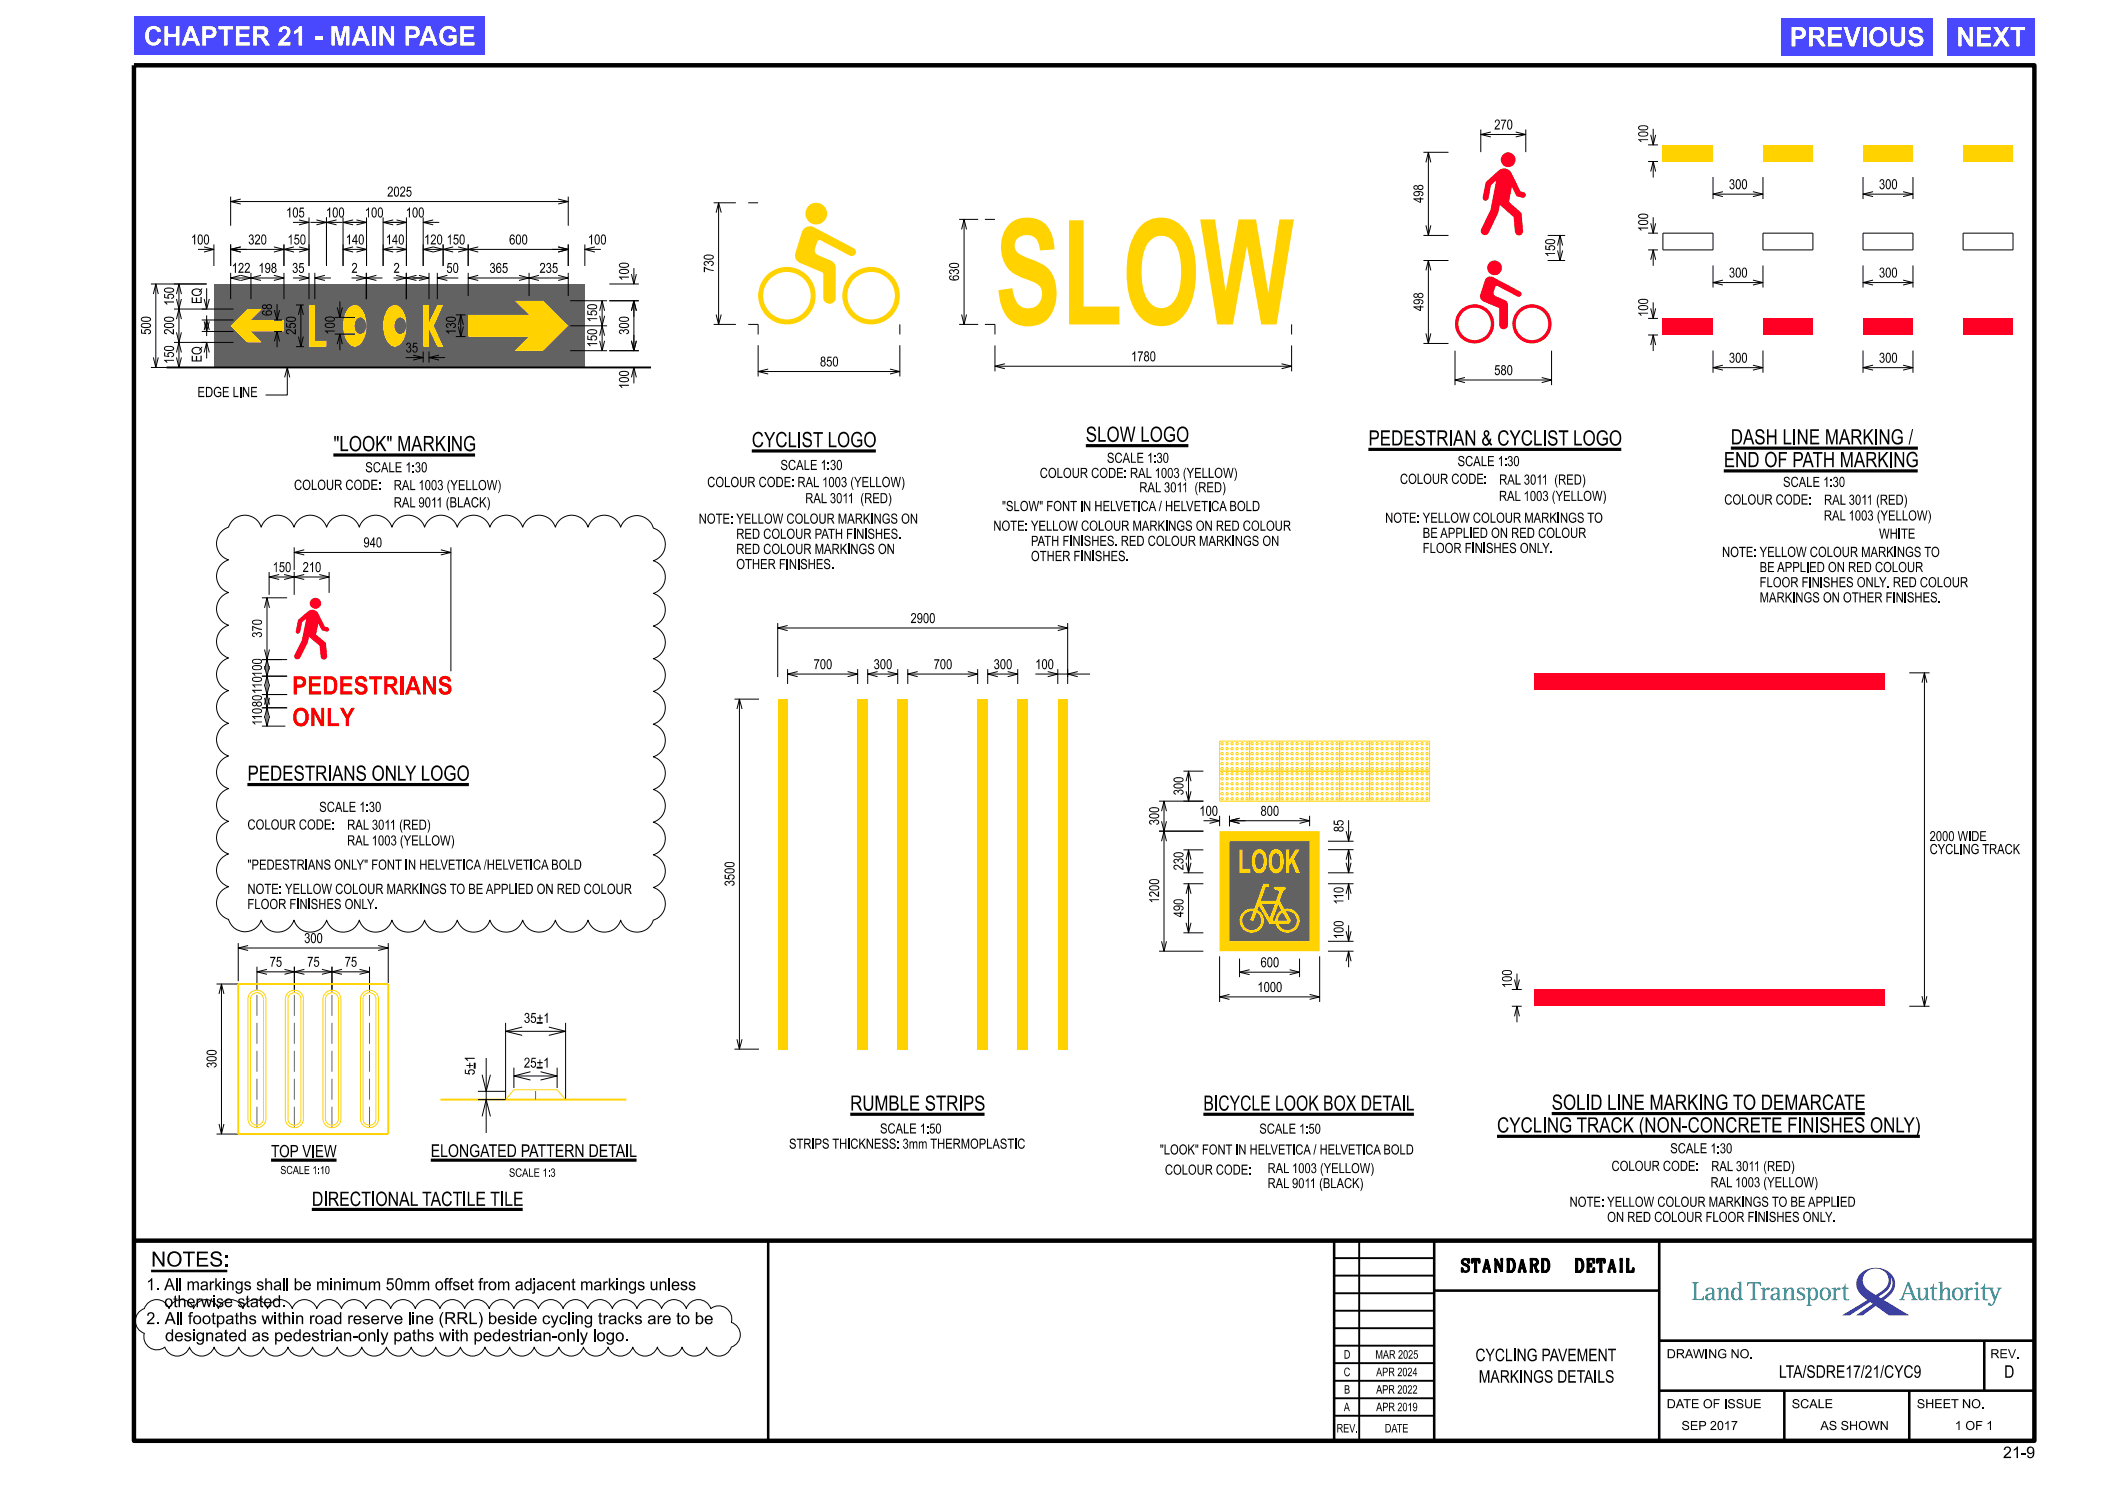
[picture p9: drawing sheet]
<svg xmlns="http://www.w3.org/2000/svg" width="420mm" height="297mm" viewBox="0 0 420 297" stroke-linecap="round" stroke-linejoin="round" font-family="sans-serif">
<defs><g id="words">
<text font-size="21" fill="#ffd200" x="198.9" y="64.8">SLOW</text>
<text font-size="4.7" fill="#ffd200" x="247.4" y="174.5">LOOK</text>
<g font-size="3.8" fill="#fff">
<text x="28.7" y="9.1">CHAPTER 21 - MAIN PAGE</text>
<text x="357.8" y="9.3">PREVIOUS</text>
<text x="391.1" y="9.3">NEXT</text>
</g>
<g font-size="3.7" fill="#f00">
<text x="58.4" y="138.8">PEDESTRIANS</text>
<text x="58.4" y="145.1">ONLY</text>
</g>
<g font-size="3">
<text x="150.3" y="89.4">CYCLIST LOGO</text>
<text x="217.1" y="88.3">SLOW LOGO</text>
<text x="273.6" y="89">PEDESTRIAN &amp; CYCLIST LOGO</text>
<text x="346" y="88.8">DASH LINE MARKING /</text>
<text x="66.7" y="90.2">&quot;LOOK&quot; MARKING</text>
<text x="344.6" y="93.4">END OF PATH MARKING</text>
<text x="49.5" y="156">PEDESTRIANS ONLY LOGO</text>
<text x="170" y="222">RUMBLE STRIPS</text>
<text x="240.6" y="222">BICYCLE LOOK BOX DETAIL</text>
<text x="310.2" y="221.8">SOLID LINE MARKING TO DEMARCATE</text>
<text x="299.3" y="226.4">CYCLING TRACK (NON-CONCRETE FINISHES ONLY)</text>
<text x="30.2" y="253.1">NOTES:</text>
</g>
<text font-size="2.8" x="62.3" y="241">DIRECTIONAL TACTILE TILE</text>
<g font-size="2.5">
<text x="86.1" y="231.2">ELONGATED PATTERN DETAIL</text>
<text x="292.3" y="254.2">STANDARD</text>
<text x="313.9" y="254.2">DETAIL</text>
<text x="294.9" y="272.1">CYCLING PAVEMENT</text>
<text x="355.6" y="275.4">LTA/SDRE17/21/CYC9</text>
<text x="400.7" y="275.4">D</text>
<text x="295.6" y="276.4">MARKINGS DETAILS</text>
</g>
<g font-size="2.4">
<text x="54.2" y="231.3">TOP VIEW</text>
<text x="29.3" y="257.9">1. All markings shall be minimum 50mm offset from adjacent markings unless</text>
<text x="33" y="261.3">otherwise stated.</text>
<text x="29.3" y="264.7">2. All footpaths within road reserve line (RRL) beside cycling tracks are to be</text>
<text x="33" y="268.1">designated as pedestrian-only paths with pedestrian-only logo.</text>
</g>
<text font-size="2.3" x="400.4" y="291.4">21-9</text>
<g font-size="2">
<text x="298.7" y="25.9">270</text>
<text x="329.5" y="28.7" transform="rotate(-90 329.5 28.7)">100</text>
<text x="77.4" y="39.3">2025</text>
<text x="284.5" y="40.6" transform="rotate(-90 284.5 40.6)">498</text>
<text x="345.6" y="37.8">300</text>
<text x="375.6" y="37.8">300</text>
<text x="57.2" y="43.5">105</text>
<text x="65.2" y="43.5">100</text>
<text x="72.9" y="43.5">100</text>
<text x="81.1" y="43.5">100</text>
<text x="329.5" y="46.3" transform="rotate(-90 329.5 46.3)">100</text>
<text x="38.2" y="48.9">100</text>
<text x="49.6" y="48.9">320</text>
<text x="57.5" y="48.9">150</text>
<text x="69.1" y="48.9">140</text>
<text x="77.1" y="48.9">140</text>
<text x="84.8" y="48.9">120</text>
<text x="89.3" y="48.9">150</text>
<text x="101.8" y="48.9">600</text>
<text x="117.5" y="48.9">100</text>
<text x="310.9" y="51.4" transform="rotate(-90 310.9 51.4)">150</text>
<text x="46.3" y="54.5">122</text>
<text x="51.7" y="54.5">198</text>
<text x="58.4" y="54.5">35</text>
<text x="70.3" y="54.5">2</text>
<text x="78.7" y="54.5">2</text>
<text x="89.2" y="54.5">50</text>
<text x="97.9" y="54.5">365</text>
<text x="107.8" y="54.5">235</text>
<text x="125.7" y="56.1" transform="rotate(-90 125.7 56.1)">100</text>
<text x="142.7" y="54.5" transform="rotate(-90 142.7 54.5)">730</text>
<text x="191.7" y="56.2" transform="rotate(-90 191.7 56.2)">630</text>
<text x="345.6" y="55.5">300</text>
<text x="375.6" y="55.5">300</text>
<text x="34.8" y="61.1" transform="rotate(-90 34.8 61.1)">150</text>
<text x="40.3" y="60.8" transform="rotate(-90 40.3 60.8)">EQ</text>
<text x="54.4" y="63.2" transform="rotate(-90 54.4 63.2)">68</text>
<text x="119.4" y="64.4" transform="rotate(-90 119.4 64.4)">150</text>
<text x="284.5" y="62.2" transform="rotate(-90 284.5 62.2)">498</text>
<text x="329.5" y="63.3" transform="rotate(-90 329.5 63.3)">100</text>
<text x="30.1" y="66.9" transform="rotate(-90 30.1 66.9)">500</text>
<text x="34.8" y="66.9" transform="rotate(-90 34.8 66.9)">200</text>
<text x="59.1" y="66.9" transform="rotate(-90 59.1 66.9)">250</text>
<text x="66.9" y="66.9" transform="rotate(-90 66.9 66.9)">100</text>
<text x="81.1" y="70.5">35</text>
<text x="91.1" y="66.9" transform="rotate(-90 91.1 66.9)">130</text>
<text x="119.4" y="69.4" transform="rotate(-90 119.4 69.4)">150</text>
<text x="125.7" y="66.9" transform="rotate(-90 125.7 66.9)">300</text>
<text x="34.8" y="72.7" transform="rotate(-90 34.8 72.7)">150</text>
<text x="40.3" y="72.4" transform="rotate(-90 40.3 72.4)">EQ</text>
<text x="125.7" y="77.7" transform="rotate(-90 125.7 77.7)">100</text>
<text x="163.9" y="73.2">850</text>
<text x="226.1" y="72.2">1780</text>
<text x="298.7" y="75">580</text>
<text x="345.6" y="72.5">300</text>
<text x="375.6" y="72.5">300</text>
<text x="39.5" y="79.4">EDGE LINE</text>
<text x="73" y="94.4">SCALE 1:30</text>
<text x="156" y="93.9">SCALE 1:30</text>
<text x="207.8" y="95.5">COLOUR CODE: RAL 1003 (YELLOW)</text>
<text x="221.3" y="92.5">SCALE 1:30</text>
<text x="291.4" y="93.2">SCALE 1:30</text>
<text x="58.8" y="97.9">COLOUR CODE:</text>
<text x="78.7" y="98">RAL 1003 (YELLOW)</text>
<text x="78.7" y="101.4">RAL 9011 (BLACK)</text>
<text x="141.4" y="97.4">COLOUR CODE: RAL 1003 (YELLOW)</text>
<text x="161" y="100.6">RAL 3011 (RED)</text>
<text x="227.8" y="98.4">RAL 3011 (RED)</text>
<text x="279.8" y="96.7">COLOUR CODE:</text>
<text x="299.6" y="100.1">RAL 1003 (YELLOW)</text>
<text x="299.7" y="96.9">RAL 3011 (RED)</text>
<text x="344.7" y="100.8">COLOUR CODE:</text>
<text x="356.4" y="97.3">SCALE 1:30</text>
<text x="364.6" y="100.9">RAL 3011 (RED)</text>
<text x="139.7" y="104.7">NOTE: YELLOW COLOUR MARKINGS ON</text>
<text x="146.9" y="107.7">RED COLOUR PATH FINISHES.</text>
<text x="198.6" y="106.1">NOTE: YELLOW COLOUR MARKINGS ON RED COLOUR</text>
<text x="200.3" y="102.1">&quot;SLOW&quot; FONT IN HELVETICA / HELVETICA BOLD</text>
<text x="276.9" y="104.5">NOTE: YELLOW COLOUR MARKINGS TO</text>
<text x="284.2" y="107.5">BE APPLIED ON RED COLOUR</text>
<text x="364.6" y="104">RAL 1003 (YELLOW)</text>
<text x="375.6" y="107.7">WHITE</text>
<text x="72.7" y="109.4">940</text>
<text x="146.7" y="110.7">RED COLOUR MARKINGS ON</text>
<text x="147.2" y="113.7">OTHER FINISHES.</text>
<text x="205.6" y="109.1">PATH FINISHES. RED COLOUR MARKINGS ON</text>
<text x="206.1" y="112.1">OTHER FINISHES.</text>
<text x="284.2" y="110.5">FLOOR FINISHES ONLY.</text>
<text x="344.2" y="111.3">NOTE: YELLOW COLOUR MARKINGS TO</text>
<text x="54.5" y="114.3">150</text>
<text x="60.5" y="114.3">210</text>
<text x="351.3" y="117.4">FLOOR FINISHES ONLY. RED COLOUR</text>
<text x="351.5" y="114.3">BE APPLIED ON RED COLOUR</text>
<text x="182" y="124.5">2900</text>
<text x="351.5" y="120.4">MARKINGS ON OTHER FINISHES.</text>
<text x="52.4" y="127.5" transform="rotate(-90 52.4 127.5)">370</text>
<text x="162.6" y="133.7">700</text>
<text x="174.6" y="133.7">300</text>
<text x="186.6" y="133.7">700</text>
<text x="198.6" y="133.7">300</text>
<text x="206.9" y="133.7">100</text>
<text x="52.4" y="141.3" transform="rotate(-90 52.4 141.3)">80</text>
<text x="52.4" y="138.7" transform="rotate(-90 52.4 138.7)">110100</text>
<text x="52.4" y="145" transform="rotate(-90 52.4 145)">110</text>
<text x="236.6" y="158.9" transform="rotate(-90 236.6 158.9)">300</text>
<text x="49.5" y="165.8">COLOUR CODE:</text>
<text x="63.8" y="162.3">SCALE 1:30</text>
<text x="69.4" y="165.8">RAL 3011 (RED)</text>
<text x="231.7" y="164.9" transform="rotate(-90 231.7 164.9)">300</text>
<text x="239.8" y="163.1">100</text>
<text x="252" y="163.1">800</text>
<text x="268.6" y="166.3" transform="rotate(-90 268.6 166.3)">85</text>
<text x="49.5" y="173.8">&quot;PEDESTRIANS ONLY&quot; FONT IN HELVETICA /HELVETICA BOLD</text>
<text x="69.4" y="169">RAL 1003 (YELLOW)</text>
<text x="236.6" y="174" transform="rotate(-90 236.6 174)">230</text>
<text x="385.7" y="170.7">CYCLING TRACK</text>
<text x="385.7" y="168.1">2000 WIDE</text>
<text x="49.5" y="178.7">NOTE: YELLOW COLOUR MARKINGS TO BE APPLIED ON RED COLOUR</text>
<text x="146.8" y="177.1" transform="rotate(-90 146.8 177.1)">3500</text>
<text x="49.5" y="181.7">FLOOR FINISHES ONLY.</text>
<text x="231.7" y="180.6" transform="rotate(-90 231.7 180.6)">1200</text>
<text x="236.6" y="183.3" transform="rotate(-90 236.6 183.3)">490</text>
<text x="268.6" y="180.8" transform="rotate(-90 268.6 180.8)">110</text>
<text x="60.8" y="188.5">300</text>
<text x="268.6" y="187.7" transform="rotate(-90 268.6 187.7)">100</text>
<text x="53.9" y="193.2">75</text>
<text x="61.4" y="193.2">75</text>
<text x="68.9" y="193.2">75</text>
<text x="252" y="193.3">600</text>
<text x="302.2" y="197.5" transform="rotate(-90 302.2 197.5)">100</text>
<text x="251.4" y="198.3">1000</text>
<text x="104.7" y="204.4">35+1</text>
<text x="43.3" y="213.5" transform="rotate(-90 43.3 213.5)">300</text>
<text x="94.9" y="214.9" transform="rotate(-90 94.9 214.9)">5+1</text>
<text x="104.7" y="213.4">25+1</text>
<text x="175.9" y="226.5">SCALE 1:50</text>
<text x="251.7" y="226.6">SCALE 1:50</text>
<text x="157.7" y="229.6">STRIPS THICKNESS: 3mm THERMOPLASTIC</text>
<text x="231.9" y="230.7">&quot;LOOK&quot; FONT IN HELVETICA / HELVETICA BOLD</text>
<text x="333.9" y="230.5">SCALE 1:30</text>
<text x="232.9" y="234.8">COLOUR CODE:</text>
<text x="253.4" y="237.5">RAL 9011 (BLACK)</text>
<text x="253.4" y="234.5">RAL 1003 (YELLOW)</text>
<text x="322.1" y="234">COLOUR CODE:</text>
<text x="341.9" y="237.3">RAL 1003 (YELLOW)</text>
<text x="342.1" y="234.1">RAL 3011 (RED)</text>
<text x="313.8" y="241.2">NOTE: YELLOW COLOUR MARKINGS TO BE APPLIED</text>
<text x="321" y="244.2">ON RED COLOUR FLOOR FINISHES ONLY.</text>
</g>
<g font-size="1.8">
<text x="333.2" y="271.5">DRAWING NO.</text>
<text x="397.9" y="271.5">REV.</text>
<text x="333.2" y="281.5">DATE OF ISSUE</text>
<text x="358.2" y="281.5">SCALE</text>
<text x="383.2" y="281.5">SHEET NO.</text>
<text x="336.1" y="285.8">SEP 2017</text>
<text x="363.9" y="285.8">AS SHOWN</text>
<text x="390.8" y="285.8">1 OF 1</text>
</g>
<g font-size="1.7">
<text x="101.7" y="235.2">SCALE 1:3</text>
<text x="268.6" y="275.1">C</text>
<text x="268.6" y="271.6">D</text>
<text x="274.9" y="271.6">MAR 2025</text>
<text x="275.1" y="275.1">APR 2024</text>
<text x="268.7" y="278.6">B</text>
<text x="275.1" y="278.6">APR 2022</text>
<text x="267.2" y="286.3">REV.</text>
<text x="268.6" y="282">A</text>
<text x="275.1" y="282.1">APR 2019</text>
<text x="276.8" y="286.3">DATE</text>
</g>
<text font-size="1.6" x="56" y="234.7">SCALE 1:10</text>
</g></defs>
<path d="M30.2 254h15.2M153.6 248v40M266.7 248v40M286.7 257.9h45M286.7 248v40M331.7 248v40M331.7 268h75M331.7 278h75M356.7 278v10M381.7 278v10M396.7 268v10" fill="none" stroke="#000" stroke-width=".51"/>
<path d="M26.8 13h379.9v275h-379.9zM26.8 248h379.9" fill="none" stroke="#000" stroke-width=".89" stroke-linecap="butt"/>
<path d="M266.7 258.5h20M266.7 254.9h20M266.7 251.5h20M271.7 248v40M331.7 248h75v20h-75zM266.7 279.5h20M266.7 276h20M266.7 272.4h20M266.7 269h20M266.7 265.5h20M266.7 262h20M266.7 283h20" fill="none" stroke="#000" stroke-width=".38"/>
<g fill="#008c95">
<path d="M338.2 256.3h1.4l-.4 .2-.1 .2v2.9h1l.4-.5h.1v.8l-2.4-.1 .4-.3v-2.8z" fill-rule="evenodd"/>
<path d="M341.1 257.6l-.1 .1a.28 .28 0 0 0 .2 .4 .28 .28 0 0 0 .3-.4l.1-.2h.4l.2 .2 .1 .8h-.6a.71 .71 0 0 0-.8 .6 .71 .71 0 0 0 .5 .8 .71 .71 0 0 0 .9-.4l.1 .3 .3 .1a.16 .16 0 0 0 .2 .1 .16 .16 0 0 0 .1-.3l-.3-.1v-1.7l-.2-.4-.3-.2h-.7zM341.5 258.9l.8-.2v.4l-.3 .5-.2 .1-.3-.1-.2-.6z" fill-rule="evenodd"/>
<path d="M343.2 257.5l.8-.2v.8l.2-.4 .5-.4 .6 .1 .2 .5v1.6l.4 .3-1.2 .1 .4-.4v-1.6l-.2-.3h-.3l-.3 .3-.3 .6v1l.4 .3-1.2 .1 .4-.4v-1.8z" fill-rule="evenodd"/>
<path d="M347.3 256.3l.8-.2v3.3l.4 .3-.8 .2v-.4l-.2 .2-.4 .2a1.33 1.33 0 0 1-.8-2.2l.5-.4h.4l.5 .4v-1.1zM346.9 257.6l-.4 .8 .2 1.1a.61 .61 0 0 0 .8 0 .61 .61 0 0 0 .2-.7l-.2-1-.3-.3z" fill-rule="evenodd"/>
<path d="M349.3 256.3h2.7v.7h-.1l-.1-.3-.3-.2h-.7v2.9l.2 .3 .4 .1-1.6 .1 .4-.2 .2-.3v-2.9h-.7l-.3 .5h-.1z" fill-rule="evenodd"/>
<path d="M352 257.5l.8-.2v.6l.3-.5 .5-.1 .2 .4-.4 .1a.5 .5 0 0 0-.5 .1 .5 .5 0 0 0-.1 .6v1.1l.4 .2-1.2 .1 .4-.3v-1.9z" fill-rule="evenodd"/>
<path d="M354.1 257.6l.5-.3h.6l.4 .3 .1 2 .3 .1a.16 .16 0 0 1 0 .3 .16 .16 0 0 1-.3-.1h-.2l-.2-.4-.3 .3-.6 .1-.5-.4a.96 .96 0 0 1 1.2-1h.2v-.7l-.1-.2-.6-.1-.2 .6-.4-.1zM354.5 258.9l-.1 .2 .1 .4 .2 .2 .3-.1 .3-.4v-.5z" fill-rule="evenodd"/>
<path d="M356.3 257.5l.8-.2v.8l.4-.6 .9-.1 .2 .4v1.7l.4 .3-1.2 .1 .3-.4v-1.7v-.1l-.4-.1-.5 .5-.1 .4v1l.4 .4h-1.2l.4-.3v-1.9z" fill-rule="evenodd"/>
<path d="M359.4 257.5l.4-.2 .9 .1 .1 .6-.5-.5h-.4l-.3 .3 .2 .4 1 .6 .1 .5-.3 .4-.4 .2-1-.1v-.6l.6 .5h.4l.3-.3-.3-.5-.9-.6-.1-.5z" fill-rule="evenodd"/>
<path d="M361 257.5l.4 .2v3l-.4 .2h1.3l-.5-.3v-1.1l.5 .4h.4l.5-.3 .2-.6-.1-1.1a.82 .82 0 0 0-.7-.6 .82 .82 0 0 0-.8 .4v-.4zM362.1 257.7l.4-.2 .4 .3 .1 1.1-.2 .5a.53 .53 0 0 1-.7 .2 .53 .53 0 0 1-.2-.7v-.7z" fill-rule="evenodd"/>
<path d="M364.1 257.7l.5-.4 .7 .1 .5 .5 .2 .7h-.5l-.1-.7-.4-.4-.4 .1-.2 .2-.2 .8h-.4l.1-.6z" fill-rule="evenodd"/>
<path d="M363.8 258.6h.4l.1 .7 .4 .4h.4l.3-.3 .1-.8h.5v.2l-.4 .8-.4 .3h-.5l-.7-.4z" fill-rule="evenodd"/>
<path d="M366.1 257.5l.9-.2v.6l.3-.5 .5-.1 .1 .4-.3 .1a.5 .5 0 0 0-.5 .1 .5 .5 0 0 0-.1 .6v1l.4 .4h-1.3l.4-.2 .1-.3v-1.5z" fill-rule="evenodd"/>
<path d="M368.8 256.6h.1v.8h.6v.2h-.6l.1 1.9 .2 .2h.4v.2h-.7l-.4-.3v-2h-.3v-.2l.5-.3z" fill-rule="evenodd"/>
<path d="M381.4 256.2l-1.2 3.1-.6 .6h1.2l-.1-.2a.24 .24 0 0 1-.3-.1 .24 .24 0 0 1 .1-.3l.2-.6h1.4l.2 .7a.22 .22 0 0 1 0 .3 .22 .22 0 0 1-.2 0l-.1 .2h1.4l-.6-.5-1.2-3.2zM381.4 256.8l.6 1.6h-1.2z" fill-rule="evenodd"/>
<path d="M383 257.5l.9-.2v2l.2 .3h.3l.4-.3 .2-.6-.1-1-.4-.2 .8-.2v2.1l.5 .3-.8 .2-.1-.6-.4 .5h-.8l-.3-.6v-1.5z" fill-rule="evenodd"/>
<path d="M386.5 256.6h.1v.8h.7v.2h-.7v1.9l.3 .2h.4v.2h-.7a.54 .54 0 0 1-.4-.8v-1.5h-.4v-.2l.5-.2z" fill-rule="evenodd"/>
<path d="M387.5 256.3l.8-.2v2l.2-.5 .4-.3 .7 .2 .2 .4v1.6l.4 .4h-1.3l.5-.4v-1.6l-.3-.3-.4 .1-.4 .8v1l.4 .3-1.2 .1 .4-.4v-2.9z" fill-rule="evenodd"/>
<path d="M390.2 258.6h.5l.1 .8a.62 .62 0 0 0 .8 .3 .62 .62 0 0 0 .4-.8v-.3h.5l-.1 .5-.3 .5-.4 .3h-.6l-.6-.3-.2-.4z" fill-rule="evenodd"/>
<path d="M390.5 257.7l.6-.4 .7 .1 .5 .4 .2 .8h-.5l-.2-.8a.64 .64 0 0 0-.8-.2 .64 .64 0 0 0-.3 .8v.2h-.5l.1-.6z" fill-rule="evenodd"/>
<path d="M392.6 257.5l.8-.2v.6l.3-.5 .5-.1 .2 .4-.4 .1a.5 .5 0 0 0-.5 .1 .5 .5 0 0 0-.1 .6v1l.4 .4h-1.2l.4-.3v-1.9z" fill-rule="evenodd"/>
<path d="M394.6 257.5l.8-.2v2.3l.4 .3h-1.2l.4-.4v-1.7z" fill-rule="evenodd"/>
<path d="M396.6 256.6h.2v.8h1.2v.2h-1.2v1.8l.1 .3h.5v.2h-.7l-.4-.4v-1.9h-.4v-.2l.5-.2z" fill-rule="evenodd"/>
<path d="M397.4 257.4h1.2v.1a.25 .25 0 0 0-.3 .1 .25 .25 0 0 0 .1 .3l.5 1.3 .5-1.3a.24 .24 0 0 0 .1-.3 .24 .24 0 0 0-.3-.1v-.1h1l-.5 .4-1.2 2.9-.3 .2h-.5l-.3-.2 .1-.3 .4 .2a.25 .25 0 0 0 .3 .2 .25 .25 0 0 0 .2-.3l.2-.6-.8-2.2-.4-.1z" fill-rule="evenodd"/>
<circle cx="395.2" cy="256.5" r=".3"/>
</g>
<g fill="#171c8f">
<path d="M371.1 256.5l1.3-.6a3.5 3.5 0 0 0 2.2 2.7l.4 .3 .7-.5a3.1 3.1 0 0 0 1.9-2.5l.4 .2a3.7 3.7 0 0 1-2.2 2.9l-.3 .2 .5 .3 1-.7a3 3 0 0 0 1.3-2.2l.5-.1a4.2 4.2 0 0 1-2.2 3.4l5 3h-4l-2.6-1.9-2.6 1.9h-1.3l3.3-2.3-.5-.4-4.2 2.7h-1.4l5-3.1-.4-.3a3.7 3.7 0 0 1-1.8-3z" fill-rule="evenodd"/>
<path d="M371.9 254.6a4.2 4.2 0 0 1 6.8 1.2l.1 .7-.5 .1-.1-.8-.3-.6 .1 .9-.4-.2a2.63 2.63 0 0 0-2.6-2.4 2.63 2.63 0 0 0-2.6 2.4l-1.3 .6 .2-1z" fill-rule="evenodd"/>
</g>
<g fill="#4a48ff">
<path d="M26.8 3.3h70v7.7h-70z"/>
<path d="M356 3.6h30.3v7.4h-30.3z"/>
<path d="M389.3 3.6h17.4v7.4h-17.4z"/>
</g>
<path d="M45.7 105.4h81.2v77.3h-81.2z" fill="none" stroke="#fff" stroke-width=".38"/>
<g fill="none" stroke="#000" stroke-width=".2">
<path d="M46.6 103.9a3.4 3.4 0 0 1 5.6 1.5 3.4 3.4 0 0 1 3.3-2.4 3.4 3.4 0 0 1 3.3 2.4 3.4 3.4 0 0 1 3.2-2.4 3.4 3.4 0 0 1 3.3 2.4 3.4 3.4 0 0 1 3.3-2.4 3.4 3.4 0 0 1 3.2 2.4 3.4 3.4 0 0 1 3.3-2.4 3.4 3.4 0 0 1 3.3 2.4 3.4 3.4 0 0 1 3.2-2.4 3.4 3.4 0 0 1 3.3 2.4 3.4 3.4 0 0 1 3.2-2.4 3.4 3.4 0 0 1 3.3 2.4 3.4 3.4 0 0 1 3.3-2.4 3.4 3.4 0 0 1 3.2 2.4 3.4 3.4 0 0 1 3.3-2.4 3.4 3.4 0 0 1 3.3 2.4 3.4 3.4 0 0 1 3.3-2.4 3.4 3.4 0 0 1 3.2 2.4 3.4 3.4 0 0 1 3.3-2.4 3.4 3.4 0 0 1 3.2 2.4 3.4 3.4 0 0 1 3.3-2.4 3.4 3.4 0 0 1 3.3 2.4 3.4 3.4 0 0 1 3.3-2.4 3.4 3.4 0 0 1 3.2 2.5 3.4 3.4 0 0 1 2.4 3.3 3.4 3.4 0 0 1-2.4 3.3 3.4 3.4 0 0 1 2.4 3.2 3.4 3.4 0 0 1-2.4 3.3 3.4 3.4 0 0 1 2.4 3.3 3.4 3.4 0 0 1-2.4 3.2 3.4 3.4 0 0 1 2.4 3.3 3.4 3.4 0 0 1-2.4 3.3 3.4 3.4 0 0 1 2.4 3.2 3.4 3.4 0 0 1-2.4 3.3 3.4 3.4 0 0 1 2.4 3.3 3.4 3.4 0 0 1-2.4 3.2 3.4 3.4 0 0 1 2.4 3.3 3.4 3.4 0 0 1-2.4 3.3 3.4 3.4 0 0 1 2.4 3.2 3.4 3.4 0 0 1-2.4 3.3 3.4 3.4 0 0 1 2.4 3.3 3.4 3.4 0 0 1-2.4 3.2 3.4 3.4 0 0 1 2.4 3.3 3.4 3.4 0 0 1-2.4 3.2 3.4 3.4 0 0 1 2.4 3.3 3.4 3.4 0 0 1-2.4 3.3 3.4 3.4 0 0 1 2.4 3.2 3.4 3.4 0 0 1-2.4 3.3 3.4 3.4 0 0 1-3.3 2.4 3.4 3.4 0 0 1-3.2-2.4 3.4 3.4 0 0 1-3.3 2.4 3.4 3.4 0 0 1-3.3-2.4 3.4 3.4 0 0 1-3.2 2.4 3.4 3.4 0 0 1-3.3-2.4 3.4 3.4 0 0 1-3.2 2.4 3.4 3.4 0 0 1-3.3-2.4 3.4 3.4 0 0 1-3.3 2.4 3.4 3.4 0 0 1-3.3-2.4 3.4 3.4 0 0 1-3.2 2.4 3.4 3.4 0 0 1-3.3-2.4 3.4 3.4 0 0 1-3.3 2.4 3.4 3.4 0 0 1-3.2-2.4 3.4 3.4 0 0 1-3.3 2.4 3.4 3.4 0 0 1-3.2-2.4 3.4 3.4 0 0 1-3.3 2.4 3.4 3.4 0 0 1-3.3-2.4 3.4 3.4 0 0 1-3.2 2.4 3.4 3.4 0 0 1-3.3-2.4 3.4 3.4 0 0 1-3.3 2.4 3.4 3.4 0 0 1-3.2-2.4 3.4 3.4 0 0 1-3.3 2.4 3.4 3.4 0 0 1-3.3-2.4 3.4 3.4 0 0 1-3.3 2.3 3.4 3.4 0 0 1-3.2-2.4 3.4 3.4 0 0 1-2.4-3.3 3.4 3.4 0 0 1 2.4-3.3 3.4 3.4 0 0 1-2.4-3.2 3.4 3.4 0 0 1 2.4-3.3 3.4 3.4 0 0 1-2.4-3.3 3.4 3.4 0 0 1 2.4-3.3 3.4 3.4 0 0 1-2.4-3.2 3.4 3.4 0 0 1 2.4-3.3 3.4 3.4 0 0 1-2.4-3.2 3.4 3.4 0 0 1 2.4-3.3 3.4 3.4 0 0 1-2.4-3.3 3.4 3.4 0 0 1 2.4-3.2 3.4 3.4 0 0 1-2.4-3.3 3.4 3.4 0 0 1 2.4-3.3 3.4 3.4 0 0 1-2.4-3.2 3.4 3.4 0 0 1 2.4-3.3 3.4 3.4 0 0 1-2.4-3.3 3.4 3.4 0 0 1 2.4-3.2 3.4 3.4 0 0 1-2.4-3.3 3.4 3.4 0 0 1 2.4-3.3 3.4 3.4 0 0 1-2.4-3.2 3.4 3.4 0 0 1 2.4-3.3 3.4 3.4 0 0 1-2.4-3.3 3.4 3.4 0 0 1 2.4-3.2l.3-.8zM43.3 196.7h4.6M43.8 198.6l.5-1.9 .5 1.9M44.3 196.7v30M47.6 188.5v7.6M47.6 189.5h30M49.6 189l-2 .5 2 .5M51.4 193.2v4.6M51.4 194.2h22.5M53.4 193.7l-2 .5 2 .5M56.9 193.7l1.9 .5-1.9 .5M58.8 193.2v5"/>
<path d="M60.9 193.7l-2.1 .5 2.1 .5M64.3 193.7l2.1 .5-2.1 .5M66.4 193.2v5M68.4 193.7l-2 .5 2 .5M71.9 193.7l2 .5-2 .5M73.9 193.2v5M75.6 189l2 .5-2 .5M77.6 188.5v8M43.3 226.7h4.6M43.8 224.6l.5 2.1 .5-2.1M27.9 262.1l1-.6a2.59 2.59 0 0 1 2.4-1.8 2.59 2.59 0 0 1 2.5 1.8 2.57 2.57 0 0 1 2.4-1.8 2.57 2.57 0 0 1 2.5 1.8 2.59 2.59 0 0 1 2.5-1.8 2.59 2.59 0 0 1 2.4 1.8 2.59 2.59 0 0 1 2.5-1.8 2.59 2.59 0 0 1 2.5 1.8 2.57 2.57 0 0 1 2.4-1.8 2.57 2.57 0 0 1 2.5 1.8 2.59 2.59 0 0 1 2.5-1.8 2.59 2.59 0 0 1 2.4 1.8 2.57 2.57 0 0 1 2.5-1.8 2.57 2.57 0 0 1 2.4 1.8 2.59 2.59 0 0 1 2.5-1.8 2.59 2.59 0 0 1 2.5 1.8 2.57 2.57 0 0 1 2.4-1.8 2.57 2.57 0 0 1 2.5 1.8 2.59 2.59 0 0 1 2.4-1.8 2.59 2.59 0 0 1 2.5 1.8 2.57 2.57 0 0 1 2.5-1.8 2.57 2.57 0 0 1 2.4 1.8 2.59 2.59 0 0 1 2.5-1.8 2.59 2.59 0 0 1 2.4 1.8 2.59 2.59 0 0 1 2.5-1.8 2.59 2.59 0 0 1 2.5 1.8 2.57 2.57 0 0 1 2.4-1.8 2.57 2.57 0 0 1 2.5 1.8 2.59 2.59 0 0 1 2.5-1.8 2.59 2.59 0 0 1 2.4 1.8 2.57 2.57 0 0 1 2.5-1.8 2.57 2.57 0 0 1 2.4 1.8 2.59 2.59 0 0 1 2.5-1.8 2.59 2.59 0 0 1 2.5 1.8 2.57 2.57 0 0 1 2.4-1.8 2.57 2.57 0 0 1 2.5 1.8 2.59 2.59 0 0 1 2.4-1.8 2.59 2.59 0 0 1 2.5 1.8 2.57 2.57 0 0 1 2.5-1.8 2.57 2.57 0 0 1 2.4 1.8 2.59 2.59 0 0 1 2.5-1.8 2.59 2.59 0 0 1 2.5 1.8 2.59 2.59 0 0 1 2.4-1.8 2.59 2.59 0 0 1 2.5 1.8 2.57 2.57 0 0 1 2.4-1.8 2.57 2.57 0 0 1 2.5 1.8 2.6 2.6 0 0 1 3-.1 2.6 2.6 0 0 1 1.1 2.9 2.59 2.59 0 0 1 1.8 2.5 2.59 2.59 0 0 1-1.8 2.4 2.59 2.59 0 0 1-2.5 1.8 2.59 2.59 0 0 1-2.4-1.8 2.57 2.57 0 0 1-2.5 1.8 2.57 2.57 0 0 1-2.5-1.8 2.59 2.59 0 0 1-2.4 1.8 2.59 2.59 0 0 1-2.5-1.8 2.57 2.57 0 0 1-2.4 1.8 2.57 2.57 0 0 1-2.5-1.8 2.59 2.59 0 0 1-2.5 1.8 2.59 2.59 0 0 1-2.4-1.8 2.59 2.59 0 0 1-2.5 1.8 2.59 2.59 0 0 1-2.5-1.8 2.57 2.57 0 0 1-2.4 1.8 2.57 2.57 0 0 1-2.5-1.8 2.59 2.59 0 0 1-2.4 1.8 2.59 2.59 0 0 1-2.5-1.8 2.57 2.57 0 0 1-2.5 1.8 2.57 2.57 0 0 1-2.4-1.8 2.59 2.59 0 0 1-2.5 1.8 2.59 2.59 0 0 1-2.5-1.8 2.57 2.57 0 0 1-2.4 1.8 2.57 2.57 0 0 1-2.5-1.8 2.59 2.59 0 0 1-2.4 1.8 2.59 2.59 0 0 1-2.5-1.8 2.57 2.57 0 0 1-2.5 1.8 2.57 2.57 0 0 1-2.4-1.8 2.59 2.59 0 0 1-2.5 1.8 2.59 2.59 0 0 1-2.4-1.8 2.59 2.59 0 0 1-2.5 1.8 2.59 2.59 0 0 1-2.5-1.8 2.57 2.57 0 0 1-2.4 1.8 2.57 2.57 0 0 1-2.5-1.8 2.59 2.59 0 0 1-2.5 1.8 2.59 2.59 0 0 1-2.4-1.8 2.57 2.57 0 0 1-2.5 1.8 2.57 2.57 0 0 1-2.4-1.8 2.59 2.59 0 0 1-2.5 1.8 2.59 2.59 0 0 1-2.5-1.8 2.57 2.57 0 0 1-2.4 1.8 2.57 2.57 0 0 1-2.5-1.8 2.59 2.59 0 0 1-2.4 1.8 2.59 2.59 0 0 1-2.5-1.8 2.57 2.57 0 0 1-2.5 1.8 2.57 2.57 0 0 1-2.4-1.8 2.59 2.59 0 0 1-2.5 1.8 2.59 2.59 0 0 1-2.5-1.8 2.6 2.6 0 0 1-3 .1 2.6 2.6 0 0 1-1-2.8 2.59 2.59 0 0 1-1-4.4z"/>
</g>
<path d="M51.4 225.4v-27.5M58.8 225.4v-27.5M66.4 225.4v-27.5M73.9 225.4v-27.5" fill="none" stroke="#626262" stroke-width=".2" stroke-dasharray="4.2 1.4" stroke-linecap="butt"/>
<path d="M50 198.5a1.82 1.82 0 0 1 2.1-.4 1.82 1.82 0 0 1 1.1 1.7v23.6a1.8 1.8 0 0 1-1.8 2 1.8 1.8 0 0 1-1.8-2v-23.6l.1-.7zM50.4 198.8a1.31 1.31 0 0 1 1.5-.3 1.31 1.31 0 0 1 .8 1.3v23.7a1.31 1.31 0 0 1-1.3 1.4 1.31 1.31 0 0 1-1.3-1.4v-23.7v-.5zM57.5 198.5a1.8 1.8 0 0 1 2.1-.4 1.8 1.8 0 0 1 1 1.7v23.6a1.8 1.8 0 0 1-1.8 2 1.8 1.8 0 0 1-1.8-2v-23.6a1.85 1.85 0 0 1 .5-1.3zM57.9 198.8a1.3 1.3 0 0 1 1.5-.3 1.3 1.3 0 0 1 .7 1.3v23.7a1.29 1.29 0 0 1-1.2 1.4 1.29 1.29 0 0 1-1.3-1.4v-24zM65.1 198.5a1.8 1.8 0 0 1 2-.4 1.8 1.8 0 0 1 1.1 1.7v23.6a1.8 1.8 0 0 1-1.8 2 1.8 1.8 0 0 1-1.8-2v-23.6a1.85 1.85 0 0 1 .5-1.3zM65.4 198.8a1.31 1.31 0 0 1 1.5-.3 1.31 1.31 0 0 1 .8 1.3v23.7a1.31 1.31 0 0 1-1.3 1.4 1.31 1.31 0 0 1-1.3-1.4v-23.7v-.5zM72.5 198.5a1.82 1.82 0 0 1 2.1-.4 1.82 1.82 0 0 1 1.1 1.7v23.6a1.8 1.8 0 0 1-1.8 2 1.8 1.8 0 0 1-1.8-2v-23.6a1.69 1.69 0 0 1 .4-1.3zM72.9 198.8a1.3 1.3 0 0 1 1.5-.3 1.3 1.3 0 0 1 .7 1.3v23.7a1.29 1.29 0 0 1-1.2 1.4 1.29 1.29 0 0 1-1.3-1.4v-24z" fill="none" stroke="#ffd200" stroke-width=".2"/>
<path d="M47.6 196.7h30v30h-30z" fill="none" stroke="#ffd200" stroke-width=".38"/>
<path d="M54.2 231.9h13.1" fill="none" stroke="#000" stroke-width=".63" stroke-linecap="butt"/>
<g fill="#ffd200">
<path d="M168.4 59.1a5.8 5.8 0 0 0 11.5 0 5.8 5.8 0 0 0-11.5 0zM169.4 59.1a4.8 4.8 0 0 1 9.5 0 4.8 4.8 0 0 1-9.5 0z" fill-rule="evenodd"/>
<path d="M151.6 59.1a5.8 5.8 0 0 0 11.5 0 5.8 5.8 0 0 0-11.5 0zM152.6 59.1a4.8 4.8 0 0 1 9.5 0 4.8 4.8 0 0 1-9.5 0z" fill-rule="evenodd"/>
<path d="M160.7 45.8a1.66 1.66 0 0 1 2-.4l7.9 4.2a.84 .84 0 0 1 .4 1.1 .84 .84 0 0 1-1.1 .4l-5.8-3.1a.47 .47 0 0 0-.7 .3l-.5 1.7v.5l.6 .5 2.6 1.1a1.6 1.6 0 0 1 1 1.5v5.9a1.25 1.25 0 0 1-1.3 1.2 1.25 1.25 0 0 1-1.2-1.2l-.1-4.9-4.4-2a1.65 1.65 0 0 1-1.1-1.9l1.3-4.3z" fill-rule="evenodd"/>
<circle cx="163.2" cy="42.7" r="2.16"/>
</g>
<path d="M149.6 40.5h2M149.6 64.8h2v2M179.9 64.8v2" fill="none" stroke="#000" stroke-width=".2"/>
<g fill="#ff0024">
<path d="M297.1 36.3l2.4-2.2a1.63 1.63 0 0 1 2.7 .5l1.8 3.6 .6 .2a.57 .57 0 0 1 .4 .7 .57 .57 0 0 1-.7 .4l-1.2-.3-.9-1.8-.5 3 2.5 2.2 .3 3.6a.83 .83 0 0 1-.8 .9 .83 .83 0 0 1-.9-.9l-.2-2.8-2.8-2.4-.3 1.5-1.9 4a.84 .84 0 0 1-1.1 .4 .84 .84 0 0 1-.4-1.1l1.9-3.9 1.1-5.8-1 .9-.5 2.6a.6 .6 0 0 1-.7 .5 .6 .6 0 0 1-.5-.7z" fill-rule="evenodd"/>
<path d="M302.3 64.7a3.9 3.9 0 0 0 7.9 0 3.9 3.9 0 0 0-7.9 0zM303 64.7a3.2 3.2 0 0 1 6.5 0 3.2 3.2 0 0 1-6.5 0z" fill-rule="evenodd"/>
<path d="M290.8 64.7a3.9 3.9 0 0 0 7.9 0 3.9 3.9 0 0 0-7.9 0zM291.5 64.7a3.2 3.2 0 0 1 6.5 0 3.2 3.2 0 0 1-6.5 0z" fill-rule="evenodd"/>
<path d="M297 55.6l.7-.3 .7 .1 5.4 2.8a.58 .58 0 0 1 .3 .8 .58 .58 0 0 1-.8 .3l-3.9-2.1h-.4l-.4 1.1 .1 .7 2 .9a1.11 1.11 0 0 1 .7 1.1v4a.86 .86 0 0 1-.8 .8 .86 .86 0 0 1-.9-.8l-.1-3.4-3.2-1.4a1.13 1.13 0 0 1-.5-1.2z" fill-rule="evenodd"/>
<circle cx="301.5" cy="31.9" r="1.47"/>
<circle cx="298.8" cy="53.5" r="1.47"/>
</g>
<path d="M42.8 56.8h74.1v16.6h-74.1z" fill="#626262"/>
<g fill="#ffd200">
<path d="M49.4 61.8h3l-2.2 2.2h6.6v2.2h-6.6l2.2 2.2h-3l-3.3-3.3z" fill-rule="evenodd"/>
<path d="M61.8 61h1.1v7.1h2.4v1.2h-3.5z" fill-rule="evenodd"/>
<path d="M69.9 61.4a6 6 0 0 0 0 7.4 1.64 1.64 0 0 0 2.7-.8 6.2 6.2 0 0 0-.6-6.6l-.5-.3a1.49 1.49 0 0 0-1.6 .3zM71.4 63.7a1.13 1.13 0 0 1 1.3-.1 1.13 1.13 0 0 1 .5 1.2 1.49 1.49 0 0 1-1.4 1.9 1.98 1.98 0 0 1-.4-3z" fill-rule="evenodd"/>
<path d="M77.9 61.4a6 6 0 0 0 0 7.4 1.78 1.78 0 0 0 2.8-1.1 6.4 6.4 0 0 0-.7-6.3l-.5-.3a1.46 1.46 0 0 0-1.6 .3zM79.4 63.7a1.14 1.14 0 0 1 1.3 0 1.14 1.14 0 0 1 .5 1.1 1.49 1.49 0 0 1-1.4 1.9 1.95 1.95 0 0 1-.4-3z" fill-rule="evenodd"/>
<path d="M84.6 61h1.2v3.4l1.6-3.4h1.2l-1.9 4.1 1.9 4.2h-1.2l-1.6-3.5v3.5h-1.2z" fill-rule="evenodd"/>
<path d="M93.6 62.9h12.2l-2.9-2.8h5.7l5 5-5 5h-5.7l2.9-2.8h-12.2z" fill-rule="evenodd"/>
</g>
<path d="M33.3 73.4h96.8" fill="none" stroke="#000" stroke-width=".38"/>
<path d="M56.9 75.4l.5-2 .5 2M57.4 73.4v5.5h-4.3" fill="none" stroke="#000" stroke-width=".2"/>
<g fill="#ff0024">
<path d="M392.4 63.6h10v3.4h-10z"/>
<path d="M372.4 63.6h10v3.4h-10z"/>
<path d="M352.4 63.6h10v3.4h-10z"/>
<path d="M332.4 63.6h10v3.4h-10z"/>
<path d="M306.7 197.8h70v3.3h-70z"/>
<path d="M306.7 134.5h70v3.3h-70z"/>
</g>
<g fill="none" stroke="#000" stroke-width=".2">
<path d="M46.1 39.3v5.8M48.1 39.8l-2 .5 2 .5M111.6 39.8l2 .5-2 .5M113.6 39.3v5.8M284.6 30.4h5M285 32.5l.5-2.1 .5 2.1M285.5 30.4v16.7M296 25.9v4.5M296 26.9h9M298 26.4l-2 .5 2 .5M303 26.4l2 .5-2 .5M305 25.9v4.5"/>
<path d="M329.5 32.3h1.9M329.5 29h1.9M330 26.9l.5 2.1 .5-2.1M330 34.3l.5-2 .5 2M330.5 25.7v3.3M330.5 32.3v3.2M342.4 35.4v4.4M342.4 38.8h10M344.4 38.3l-2 .5 2 .5M350.4 38.3l2 .5-2 .5M352.4 35.4v4.4M372.4 35.4v4.4"/>
<path d="M372.4 38.8h10M374.4 38.3l-2 .5 2 .5M380.4 38.3l2 .5-2 .5M382.4 35.4v4.4M30.2 56.8h11.1M30.7 58.8l.5-2 .4 2M31.2 56.8v16.6M35.3 58.8l.5-2 .5 2M35.3 59.8l.5 2 .5-2M35.8 56.8v16.6M39.6 49.8h3.2M40.8 49.4l2 .4-2 .6"/>
<path d="M40.8 59.8l.5 2 .5-2M41.3 57.6v4.2M42.8 48.9v4.3M46.1 55.6h10.7M46.1 48.9v4.3M46.1 54.5v5.3M46.1 49.8h15.7M46.1 40.3h67.5M48.1 55l-2 .6 2 .5M48.1 49.4l-2 .4 2 .6M48.2 55l2 .6-2 .5M50.2 54.5v5.3"/>
<path d="M52.2 55l-2 .6 2 .5M54.8 55l2 .6-2 .5M54.8 49.4l2 .4-2 .6M56.8 48.9v4.3M56.8 54.5v5.3M58.6 55.6h3.2M58.6 44.4h3.2M58.8 49.4l-2 .4 2 .6M59.8 49.4l2 .4-2 .6M59.8 55l2 .6-2 .5M59.8 44l2 .4-2 .5M61.8 43.5v9.7"/>
<path d="M61.8 54.5v5.3M62.1 44.4h6.4M62.9 54.5v5.3M62.9 55.6h3.2M63.3 44l2 .4-2 .5M64.9 55l-2 .6 2 .5M65.3 43.5v9.7M67.3 44l-2 .4 2 .5M68.6 49.8h4.7M68.6 43.5v9.7M68.6 44.4h4.7M70.3 55.6h2.9"/>
<path d="M70.6 49.4l-2 .4 2 .6M70.6 44l-2 .4 2 .5M71.2 55l2 .6-2 .5M71.3 49.4l2 .4-2 .6M71.3 44l2 .4-2 .5M73.2 54.5v5.3M73.3 55.6h3.1M73.3 43.5v9.7M73.3 54.5v5.3M75.2 55l-1.9 .6 1.9 .5M76.6 44.4h4.6M76.6 49.8h4.6"/>
<path d="M76.6 43.5v9.7M78.6 49.4l-2 .4 2 .6M78.6 44l-2 .4 2 .5M78.7 55.6h7.1M79.2 55l2 .6-2 .5M79.3 49.4l1.9 .4-1.9 .6M79.3 44l1.9 .4-1.9 .5M81.2 54.5v5.3M81.2 43.5v9.7M83.3 55l-2.1 .6 2.1 .5M83.7 55l2.1 .6-2.1 .5M84.6 44.4h3.2"/>
<path d="M84.6 49.8l2-.4 2 .4-2 .6zM84.6 49.8h29M84.6 43.5v9.7M85.8 54.5v5.3M86.6 44l-2 .4 2 .5M87.4 54.5v5.3M87.4 55.6h4.2M88.6 48.9v4.3M89.4 55l-2 .6 2 .5M90.6 49.4l-2 .4 2 .6M91.6 49.4l2 .4-2 .6M93.6 55.6h20"/>
<path d="M93.6 48.9v4.3M93.6 54.5v4.7M95.6 49.4l-2 .4 2 .6M95.6 55l-2 .6 2 .5M103.8 55l2 .6-2 .5M105.8 54.5v4.7M107.7 55l-1.9 .6 1.9 .5M111.6 49.4l2 .4-2 .6M111.6 55l2 .6-2 .5M113.6 48.9v4.3M113.6 54.5v4.7M116.9 48.9v4.3"/>
<path d="M116.9 49.8h3.2M118.9 49.4l-2 .4 2 .6M121.8 56.8h5.9M126.2 54.8l.5 2 .5-2M126.7 53.6v3.2M142.7 40.5h4.4M143.2 42.5l.5-2 .5 2M143.7 40.5v24.3M191.7 43.8h3.8M192.2 45.9l.5-2.1 .5 2.1M284.6 52.1h5M284.6 47.1h5"/>
<path d="M285 45l.5 2.1 .5-2.1M285 54l.5-1.9 .5 1.9M285.5 52.1v16.5M309.4 52.1h3.5M309.4 47.1h3.5M311.4 49.1l.5-2 .5 2M311.4 50.1l.5 2 .5-2M311.9 47.1v5M329.5 49.9h1.9M329.5 46.6h1.9M330 44.6l.5 2 .5-2M330 51.9l.5-2 .5 2"/>
<path d="M330.5 43.4v3.2M330.5 49.9v3.2M342.4 53.1v4.4M342.4 56.5h10M344.4 56l-2 .5 2 .5M350.4 56l2 .5-2 .5M352.4 53.1v4.4M372.4 53.1v4.4M372.4 56.5h10M374.4 56l-2 .5 2 .5M380.4 56l2 .5-2 .5M382.4 53.1v4.4"/>
<path d="M30.2 73.4h11.1M30.7 71.4l.5 2 .4-2M34.8 68.4h11.9M34.8 61.8h11.9M35.3 70.4l.5-2 .5 2M35.3 63.8l.5-2 .5 2M35.3 71.4l.5 2 .5-2M35.3 66.4l.5 2 .5-2M40.3 66.2h6.4M40.3 64h6.4M40.8 70.4l.5-2 .5 2M40.8 66l.5-2 .5 2"/>
<path d="M40.8 64.2l.5 2 .5-2M41.3 63v4.2M41.3 68.4v3.2M54.8 66.2h1.6M54.8 64h1.6M54.9 62l.5 2 .5-2M54.9 68.2l.5-2 .5 2M55.4 60.8v3.2M55.4 66.2v3.2M59.2 69.3h1.5M59.2 61h1.5M59.7 67.3l.4 2 .5-2"/>
<path d="M59.7 62.9l.4-1.9 .5 1.9M60.1 61v8.3M66.9 66.8h4.1M66.9 63.4h4.1M67.4 61.5l.5 1.9 .5-1.9M67.4 68.8l.5-2 .5 2M67.9 60.3v3.1M67.9 66.8v3.2M81.1 71.5h3.5M82.6 71l2 .5-2 .5M84.6 70.3v2.2M85.8 71.5h3.2"/>
<path d="M85.8 70.3v2.2M87.8 71l-2 .5 2 .5M91.1 67.3h2M91.1 62.9h2M91.6 65.3l.5 2 .5-2M91.6 64.9l.5-2 .5 2M92.1 62.9v4.4M114 70.1h7.4M114 65.1h7.4M114 60.1h7.4M119.9 67.1l.5-2 .5 2M119.9 62.1l.5-2 .5 2"/>
<path d="M119.9 68.1l.5 2 .5-2M119.9 63.1l.5 2 .5-2M120.4 60.1v10M121.8 73.4h5.9M121.8 70.1h5.9M121.8 60.1h5.9M126.2 62.1l.5-2 .5 2M126.2 75.4l.5-2 .5 2M126.2 68.1l.5 2 .5-2M126.7 60.1v10M126.7 73.4v3.2M142.7 64.8h4.4"/>
<path d="M143.2 62.9l.5 1.9 .5-1.9M151.6 69v6.2M151.6 74.3h28.3M153.6 73.8l-2 .5 2 .5M177.9 73.8l2 .5-2 .5M179.9 69v6.2M191.7 64.8h3.8M192.2 62.9l.5 1.9 .5-1.9M198.9 69v5.2M198.9 73.2h59.3M200.9 72.7l-2 .5 2 .5M256.2 72.7l2 .5-2 .5"/>
<path d="M258.2 69v5.2M284.6 68.6h5M285 66.6l.5 2 .5-2M290.9 70.1v6.9M290.9 75.9h19.3M292.8 75.5l-1.9 .4 1.9 .6M308.2 75.5l2 .4-2 .6M310.2 70.1v6.9M329.5 67h1.9M329.5 63.6h1.9M330 61.6l.5 2 .5-2M330 69l.5-2 .5 2"/>
<path d="M330.5 60.4v3.2M330.5 67v3.2M342.4 73.5h10M342.4 70.1v4.4M344.4 73l-2 .5 2 .5M350.4 73l2 .5-2 .5M352.4 70.1v4.4M372.4 70.1v4.4M372.4 73.5h10M374.4 73l-2 .5 2 .5M380.4 73l2 .5-2 .5M382.4 70.1v4.4"/>
<path d="M381.7 134.5h4M384.2 136.5l.5-2 .5 2M384.7 134.5v66.6M302.2 197.8h2M302.8 195.8l.4 2 .5-2M303.2 194.6v3.2M384.2 199.1l.5 2 .5-2M302.2 201.1h2M302.8 203.1l.4-2 .5 2M303.2 201.1v3.2M381.7 201.1h4"/>
</g>
<path d="M66.6 90.9h28.4M150.3 90.1h24.8M217.1 89.1h20.5M273.5 89.8h50.6" fill="none" stroke="#000" stroke-width=".63" stroke-linecap="butt"/>
<g fill="#ffd200">
<path d="M392.4 29h10v3.3h-10z"/>
<path d="M372.4 29h10v3.3h-10z"/>
<path d="M352.4 29h10v3.3h-10z"/>
<path d="M332.4 29h10v3.3h-10z"/>
</g>
<path d="M332.4 46.6h10v3.3h-10zM352.4 46.6h10v3.3h-10zM372.4 46.6h10v3.3h-10zM392.4 46.6h10v3.3h-10z" fill="none" stroke="#000" stroke-width=".2"/>
<path d="M344.6 94.1h38.8M346 89.6h37.4M299.3 227.1h84.5M310.2 222.6h62.6" fill="none" stroke="#000" stroke-width=".63" stroke-linecap="butt"/>
<g fill="#ffd200">
<path d="M155.5 139.7h1.9v70h-1.9z" fill-rule="evenodd"/>
<path d="M171.5 139.7h2v70h-2z" fill-rule="evenodd"/>
<path d="M179.5 139.7h2v70h-2z" fill-rule="evenodd"/>
<path d="M203.4 139.7h2.1v70h-2.1z" fill-rule="evenodd"/>
<path d="M211.5 139.7h1.9v70h-1.9z" fill-rule="evenodd"/>
<path d="M195.4 139.7h2v70h-2z" fill-rule="evenodd"/>
</g>
<g fill="none" stroke="#000" stroke-width=".2">
<path d="M146.8 139.7h4.9M147.8 139.7v70M155.5 124.5v10.8M155.5 125.5h57.9M157.4 125l-1.9 .5 1.9 .5M157.4 134.7h14M157.4 133.7v3M159.5 134.2l-2.1 .5 2.1 .6M169.4 134.2l2 .5-2 .6M171.4 133.7v3M173.5 134.7h6M173.5 133.7v3"/>
<path d="M175.4 134.2l-1.9 .5 1.9 .6M177.4 134.2l2.1 .5-2.1 .6M179.5 133.7v3M181.5 134.7h13.9M181.5 133.7v3M183.4 134.2l-1.9 .5 1.9 .6M193.5 134.2l1.9 .5-1.9 .6M195.4 133.7v3M197.4 134.7h6M197.4 133.7v3M199.5 134.2l-2.1 .5 2.1 .6M201.4 134.2l2 .5-2 .6"/>
<path d="M203.4 133.7v3M207 134.7h10.9M209.4 134.2l2.1 .5-2.1 .6M211.5 125l1.9 .5-1.9 .5M211.5 133.7v3M213.4 124.5v12.2M215.4 134.2l-2 .5 2 .6M147.3 141.7l.5-2 .5 2M236.6 154.1h4M237.1 156.1l.5-2 .5 2M237.1 158.1l.5 2 .5-2M237.6 154.1v6"/>
<path d="M231.7 166.1h8.9M231.7 160.1h8.9M232.2 164.1l.5 2 .5-2M232.2 168.1l.5-2 .5 2M232.2 162.1l.5-2 .5 2M232.7 160.1v30M236.6 176.6h4M236.6 174.4h4M236.6 169.9h4M237.1 178.6l.5-2 .5 2M237.1 171.8l.5-1.9 .5 1.9M237.1 172.4l.5 2 .5-2"/>
<path d="M237.6 169.9v4.5M237.6 176.6v9.8M240.6 164h3.2M241.8 163.5l2 .5-2 .6M243.8 163.1v2M245.8 164h16M245.8 163.1v2M247.8 163.5l-2 .5 2 .6M259.8 163.5l2 .5-2 .6M261.8 163.1v2M265.5 169.8h5.1M265.5 168.1h5.1"/>
<path d="M265.5 176.6h5.1M265.5 174.4h5.1M269.1 166.1l.5 2 .5-2M269.1 172.4l.5 2 .5-2M269.1 171.8l.5-2 .5 2M269.1 178.6l.5-2 .5 2M269.6 163.9v4.2M269.6 169.8v4.6M269.6 176.6v3.2M231.7 190.1h8.9M232.2 188.1l.5 2 .5-2M236.6 186.4h4"/>
<path d="M237.1 184.4l.5 2 .5-2M243.8 191.1v9.2M243.8 199.2h20M245.8 198.8l-2 .4 2 .5M247.8 191.6v3.7M247.8 194.3h12M249.8 193.8l-2 .5 2 .5M257.8 193.8l2 .5-2 .5M259.8 191.6v3.7M261.8 198.8l2 .4-2 .5M263.8 191.1v9.2M265.5 188.1h5.1"/>
<path d="M265.5 190.1h5.1M269.1 186.1l.5 2 .5-2M269.1 192.1l.5-2 .5 2M269.6 184.9v3.2M269.6 190.1v3.2M146.8 209.7h4.9M147.3 207.7l.5 2 .5-2"/>
</g>
<path d="M170 222.7h26.8M240.6 222.7h42" fill="none" stroke="#000" stroke-width=".63" stroke-linecap="butt"/>
<path d="M245.8 168.1h16v20h-16z" fill="#626262"/>
<g fill="#ffd200">
<path d="M252.6 176.6l-1.8 5a2.42 2.42 0 0 0-2.9 3 2.42 2.42 0 0 0 3.8 1.3 2.42 2.42 0 0 0-.3-4l.3-.9 2.1 3.6h1.2a2.42 2.42 0 0 0 3 1.8 2.42 2.42 0 0 0 1.7-3 2.42 2.42 0 0 0-2.9-1.7l-1-1.7 .7-1.9 .5-.4v-.3l-.2-.1h-2.1l-.1 .2 .2 .3 1 .3-.7 1.9h-3.1l1-2.7h.7v-.7zM252.2 180.7h2.7l-1.1 2.8zM248.8 182.7l.7-.4 1-.2-.6 1.8 .6 .2 .7-1.7a1.89 1.89 0 0 1 .6 2.7 1.89 1.89 0 0 1-2.8 .4 1.89 1.89 0 0 1-.2-2.8zM255.9 182.8l.5-.4 1 1.6h-1.9l.1-.7zM257 182.1a1.9 1.9 0 0 1 2.2 1.5 1.9 1.9 0 0 1-1.3 2.2 1.9 1.9 0 0 1-2.3-1.2h1.8l.5-.3 .1-.5zM255.5 180.8l.7 1.1a2.39 2.39 0 0 0-1.2 2.1h-.6z" fill-rule="evenodd"/>
<path d="M243.8 166.1v24h20v-24zM245.8 168.1h16v20h-16z" fill-rule="evenodd"/>
</g>
<g fill="none" stroke="#ffd200" stroke-width=".2">
<path d="M243.8 148.1h42v12h-42zM243.8 154.1h42M245.1 154.5h.4v.3h-.4zM245.1 155.5h.4v.3h-.4zM245.1 156.5h.4v.3h-.4zM245.1 157.5h.4v.3h-.4zM245.1 159.5h.4v.3h-.4zM245.1 148.5h.4v.3h-.4zM245.1 149.5h.4v.3h-.4zM245.1 151.5h.4v.3h-.4zM245.1 152.5h.4v.3h-.4zM246.1 154.5h.4v.3h-.4z"/>
<path d="M246.1 155.5h.4v.3h-.4zM246.1 156.5h.4v.3h-.4zM246.1 157.5h.4v.3h-.4zM246.1 159.5h.4v.3h-.4zM246.1 148.5h.4v.3h-.4zM246.1 149.5h.4v.3h-.4zM246.1 151.5h.4v.3h-.4zM246.1 152.5h.4v.3h-.4zM248.1 154.5h.4v.3h-.4zM248.1 155.5h.4v.3h-.4zM248.1 156.5h.4v.3h-.4zM248.1 157.5h.4v.3h-.4z"/>
<path d="M248.1 159.5h.4v.3h-.4zM248.1 148.5h.4v.3h-.4zM248.1 149.5h.4v.3h-.4zM248.1 151.5h.4v.3h-.4zM248.1 152.5h.4v.3h-.4zM249.1 154.5h.4v.3h-.4zM249.1 155.5h.4v.3h-.4zM249.1 156.5h.4v.3h-.4zM249.1 157.5h.4v.3h-.4zM249.1 159.5h.4v.3h-.4zM249.1 148.5h.4v.3h-.4zM249.1 149.5h.4v.3h-.4z"/>
<path d="M249.1 151.5h.4v.3h-.4zM249.1 152.5h.4v.3h-.4zM249.8 148.1v12M251.1 154.5h.4v.3h-.4zM251.1 155.5h.4v.3h-.4zM251.1 156.5h.4v.3h-.4zM251.1 157.5h.4v.3h-.4zM251.1 159.5h.4v.3h-.4zM251.1 148.5h.4v.3h-.4zM251.1 149.5h.4v.3h-.4zM251.1 151.5h.4v.3h-.4zM251.1 152.5h.4v.3h-.4z"/>
<path d="M252.1 154.5h.4v.3h-.4zM252.1 155.5h.4v.3h-.4zM252.1 156.5h.4v.3h-.4zM252.1 157.5h.4v.3h-.4zM252.1 159.5h.4v.3h-.4zM252.1 148.5h.4v.3h-.4zM252.1 149.5h.4v.3h-.4zM252.1 151.5h.4v.3h-.4zM252.1 152.5h.4v.3h-.4zM254.1 154.5h.4v.3h-.4zM254.1 155.5h.4v.3h-.4zM254.1 156.5h.4v.3h-.4z"/>
<path d="M254.1 157.5h.4v.3h-.4zM254.1 159.5h.4v.3h-.4zM254.1 148.5h.4v.3h-.4zM254.1 149.5h.4v.3h-.4zM254.1 151.5h.4v.3h-.4zM254.1 152.5h.4v.3h-.4zM255.1 154.5h.4v.3h-.4zM255.1 155.5h.4v.3h-.4zM255.1 156.5h.4v.3h-.4zM255.1 157.5h.4v.3h-.4zM255.1 159.5h.4v.3h-.4zM255.1 148.5h.4v.3h-.4z"/>
<path d="M255.1 149.5h.4v.3h-.4zM255.1 151.5h.4v.3h-.4zM255.1 152.5h.4v.3h-.4zM255.8 148.1v12M257.1 154.5h.4v.3h-.4zM257.1 155.5h.4v.3h-.4zM257.1 156.5h.4v.3h-.4zM257.1 157.5h.4v.3h-.4zM257.1 159.5h.4v.3h-.4zM257.1 148.5h.4v.3h-.4zM257.1 149.5h.4v.3h-.4zM257.1 151.5h.4v.3h-.4z"/>
<path d="M257.1 152.5h.4v.3h-.4zM258.1 154.5h.3v.3h-.3zM258.1 155.5h.3v.3h-.3zM258.1 156.5h.3v.3h-.3zM258.1 157.5h.3v.3h-.3zM258.1 159.5h.3v.3h-.3zM258.1 148.5h.3v.3h-.3zM258.1 149.5h.3v.3h-.3zM258.1 151.5h.3v.3h-.3zM258.1 152.5h.3v.3h-.3zM260.1 154.5h.4v.3h-.4zM260.1 155.5h.4v.3h-.4z"/>
<path d="M260.1 156.5h.4v.3h-.4zM260.1 157.5h.4v.3h-.4zM260.1 159.5h.4v.3h-.4zM260.1 148.5h.4v.3h-.4zM260.1 149.5h.4v.3h-.4zM260.1 151.5h.4v.3h-.4zM260.1 152.5h.4v.3h-.4zM261.1 154.5h.3v.3h-.3zM261.1 155.5h.3v.3h-.3zM261.1 156.5h.3v.3h-.3zM261.1 157.5h.3v.3h-.3zM261.1 159.5h.3v.3h-.3z"/>
<path d="M261.1 148.5h.3v.3h-.3zM261.1 149.5h.3v.3h-.3zM261.1 151.5h.3v.3h-.3zM261.1 152.5h.3v.3h-.3zM261.8 148.1v12M263.1 154.5h.4v.3h-.4zM263.1 155.5h.4v.3h-.4zM263.1 156.5h.4v.3h-.4zM263.1 157.5h.4v.3h-.4zM263.1 159.5h.4v.3h-.4zM263.1 148.5h.4v.3h-.4zM263.1 149.5h.4v.3h-.4z"/>
<path d="M263.1 151.5h.4v.3h-.4zM263.1 152.5h.4v.3h-.4zM264.1 154.5h.3v.3h-.3zM264.1 155.5h.3v.3h-.3zM264.1 156.5h.3v.3h-.3zM264.1 157.5h.3v.3h-.3zM264.1 159.5h.3v.3h-.3zM264.1 148.5h.3v.3h-.3zM264.1 149.5h.3v.3h-.3zM264.1 151.5h.3v.3h-.3zM264.1 152.5h.3v.3h-.3zM266.1 154.5h.4v.3h-.4z"/>
<path d="M266.1 155.5h.4v.3h-.4zM266.1 156.5h.4v.3h-.4zM266.1 157.5h.4v.3h-.4zM266.1 159.5h.4v.3h-.4zM266.1 148.5h.4v.3h-.4zM266.1 149.5h.4v.3h-.4zM266.1 151.5h.4v.3h-.4zM266.1 152.5h.4v.3h-.4zM267.1 154.5h.3v.3h-.3zM267.1 155.5h.3v.3h-.3zM267.1 156.5h.3v.3h-.3zM267.1 157.5h.3v.3h-.3z"/>
<path d="M267.1 159.5h.3v.3h-.3zM267.1 148.5h.3v.3h-.3zM267.1 149.5h.3v.3h-.3zM267.1 151.5h.3v.3h-.3zM267.1 152.5h.3v.3h-.3zM267.8 148.1v12M269.1 154.5h.4v.3h-.4zM269.1 155.5h.4v.3h-.4zM269.1 156.5h.4v.3h-.4zM269.1 157.5h.4v.3h-.4zM269.1 159.5h.4v.3h-.4zM269.1 148.5h.4v.3h-.4z"/>
<path d="M269.1 149.5h.4v.3h-.4zM269.1 151.5h.4v.3h-.4zM269.1 152.5h.4v.3h-.4zM270.1 154.5h.3v.3h-.3zM270.1 155.5h.3v.3h-.3zM270.1 156.5h.3v.3h-.3zM270.1 157.5h.3v.3h-.3zM270.1 159.5h.3v.3h-.3zM270.1 148.5h.3v.3h-.3zM270.1 149.5h.3v.3h-.3zM270.1 151.5h.3v.3h-.3zM270.1 152.5h.3v.3h-.3z"/>
<path d="M272.1 154.5h.4v.3h-.4zM272.1 155.5h.4v.3h-.4zM272.1 156.5h.4v.3h-.4zM272.1 157.5h.4v.3h-.4zM272.1 159.5h.4v.3h-.4zM272.1 148.5h.4v.3h-.4zM272.1 149.5h.4v.3h-.4zM272.1 151.5h.4v.3h-.4zM272.1 152.5h.4v.3h-.4zM273.1 154.5h.3v.3h-.3zM273.1 155.5h.3v.3h-.3zM273.1 156.5h.3v.3h-.3z"/>
<path d="M273.1 157.5h.3v.3h-.3zM273.1 159.5h.3v.3h-.3zM273.1 148.5h.3v.3h-.3zM273.1 149.5h.3v.3h-.3zM273.1 151.5h.3v.3h-.3zM273.1 152.5h.3v.3h-.3zM273.8 148.1v12M275.1 154.5h.3v.3h-.3zM275.1 155.5h.3v.3h-.3zM275.1 156.5h.3v.3h-.3zM275.1 157.5h.3v.3h-.3zM275.1 159.5h.3v.3h-.3z"/>
<path d="M275.1 148.5h.3v.3h-.3zM275.1 149.5h.3v.3h-.3zM275.1 151.5h.3v.3h-.3zM275.1 152.5h.3v.3h-.3zM276.1 154.5h.3v.3h-.3zM276.1 155.5h.3v.3h-.3zM276.1 156.5h.3v.3h-.3zM276.1 157.5h.3v.3h-.3zM276.1 159.5h.3v.3h-.3zM276.1 148.5h.3v.3h-.3zM276.1 149.5h.3v.3h-.3zM276.1 151.5h.3v.3h-.3z"/>
<path d="M276.1 152.5h.3v.3h-.3zM278.1 154.5h.3v.3h-.3zM278.1 155.5h.3v.3h-.3zM278.1 156.5h.3v.3h-.3zM278.1 157.5h.3v.3h-.3zM278.1 159.5h.3v.3h-.3zM278.1 148.5h.3v.3h-.3zM278.1 149.5h.3v.3h-.3zM278.1 151.5h.3v.3h-.3zM278.1 152.5h.3v.3h-.3zM279.1 154.5h.3v.3h-.3zM279.1 155.5h.3v.3h-.3z"/>
<path d="M279.1 156.5h.3v.3h-.3zM279.1 157.5h.3v.3h-.3zM279.1 159.5h.3v.3h-.3zM279.1 148.5h.3v.3h-.3zM279.1 149.5h.3v.3h-.3zM279.1 151.5h.3v.3h-.3zM279.1 152.5h.3v.3h-.3zM279.8 148.1v12M281.1 154.5h.3v.3h-.3zM281.1 155.5h.3v.3h-.3zM281.1 156.5h.3v.3h-.3zM281.1 157.5h.3v.3h-.3z"/>
<path d="M281.1 159.5h.3v.3h-.3zM281.1 148.5h.3v.3h-.3zM281.1 149.5h.3v.3h-.3zM281.1 151.5h.3v.3h-.3zM281.1 152.5h.3v.3h-.3zM282.1 154.5h.3v.3h-.3zM282.1 155.5h.3v.3h-.3zM282.1 156.5h.3v.3h-.3zM282.1 157.5h.3v.3h-.3zM282.1 159.5h.3v.3h-.3zM282.1 148.5h.3v.3h-.3zM282.1 149.5h.3v.3h-.3z"/>
<path d="M282.1 151.5h.3v.3h-.3zM282.1 152.5h.3v.3h-.3zM284.1 154.5h.3v.3h-.3zM284.1 155.5h.3v.3h-.3zM284.1 156.5h.3v.3h-.3zM284.1 157.5h.3v.3h-.3zM284.1 159.5h.3v.3h-.3zM284.1 148.5h.3v.3h-.3zM284.1 149.5h.3v.3h-.3zM284.1 151.5h.3v.3h-.3zM284.1 152.5h.3v.3h-.3zM285.1 154.5h.3v.3h-.3z"/>
<path d="M285.1 155.5h.3v.3h-.3zM285.1 156.5h.3v.3h-.3zM285.1 157.5h.3v.3h-.3zM285.1 159.5h.3v.3h-.3zM285.1 148.5h.3v.3h-.3zM285.1 149.5h.3v.3h-.3zM285.1 151.5h.3v.3h-.3zM285.1 152.5h.3v.3h-.3zM101.1 219.8l1.6-2h8.7l1.7 2"/>
<circle cx="244.3" cy="153.6" r=".25"/>
<circle cx="244.3" cy="150.6" r=".25"/>
<circle cx="244.3" cy="155.6" r=".25"/>
<circle cx="244.3" cy="158.6" r=".25"/>
<circle cx="244.3" cy="152.6" r=".24"/>
<circle cx="244.3" cy="157.6" r=".24"/>
<circle cx="244.3" cy="154.6" r=".24"/>
<circle cx="244.3" cy="149.6" r=".24"/>
<circle cx="244.3" cy="159.7" r=".24"/>
<circle cx="244.3" cy="151.6" r=".24"/>
<circle cx="244.3" cy="156.7" r=".24"/>
<circle cx="244.3" cy="148.6" r=".24"/>
<circle cx="245.3" cy="158.6" r=".24"/>
<circle cx="245.3" cy="150.6" r=".24"/>
<circle cx="245.3" cy="153.6" r=".24"/>
<circle cx="246.3" cy="150.6" r=".24"/>
<circle cx="246.3" cy="153.6" r=".24"/>
<circle cx="246.3" cy="158.6" r=".24"/>
<circle cx="247.3" cy="150.6" r=".25"/>
<circle cx="247.3" cy="153.6" r=".25"/>
<circle cx="247.3" cy="158.6" r=".25"/>
<circle cx="247.3" cy="155.6" r=".24"/>
<circle cx="247.3" cy="152.6" r=".24"/>
<circle cx="247.3" cy="149.6" r=".24"/>
<circle cx="247.3" cy="157.6" r=".24"/>
<circle cx="247.3" cy="154.6" r=".24"/>
<circle cx="247.3" cy="159.7" r=".24"/>
<circle cx="247.3" cy="148.6" r=".24"/>
<circle cx="247.3" cy="151.6" r=".24"/>
<circle cx="247.3" cy="156.7" r=".24"/>
<circle cx="248.3" cy="158.6" r=".24"/>
<circle cx="248.3" cy="150.6" r=".24"/>
<circle cx="248.3" cy="153.6" r=".24"/>
<circle cx="249.3" cy="153.6" r=".24"/>
<circle cx="249.3" cy="150.6" r=".24"/>
<circle cx="249.3" cy="158.6" r=".24"/>
<circle cx="250.3" cy="158.6" r=".25"/>
<circle cx="250.3" cy="155.6" r=".25"/>
<circle cx="250.3" cy="153.6" r=".25"/>
<circle cx="250.3" cy="150.6" r=".25"/>
<circle cx="250.3" cy="152.6" r=".24"/>
<circle cx="250.3" cy="149.6" r=".24"/>
<circle cx="250.3" cy="157.6" r=".24"/>
<circle cx="250.3" cy="154.6" r=".24"/>
<circle cx="250.3" cy="151.6" r=".24"/>
<circle cx="250.3" cy="148.6" r=".24"/>
<circle cx="250.3" cy="159.7" r=".24"/>
<circle cx="250.3" cy="156.7" r=".24"/>
<circle cx="251.3" cy="153.6" r=".24"/>
<circle cx="251.3" cy="150.6" r=".24"/>
<circle cx="251.3" cy="158.6" r=".24"/>
<circle cx="252.3" cy="150.6" r=".24"/>
<circle cx="252.3" cy="153.6" r=".24"/>
<circle cx="252.3" cy="158.6" r=".24"/>
<circle cx="253.3" cy="150.6" r=".25"/>
<circle cx="253.3" cy="158.6" r=".25"/>
<circle cx="253.3" cy="153.6" r=".25"/>
<circle cx="253.3" cy="155.6" r=".24"/>
<circle cx="253.3" cy="149.6" r=".24"/>
<circle cx="253.3" cy="157.6" r=".24"/>
<circle cx="253.3" cy="152.6" r=".24"/>
<circle cx="253.3" cy="154.6" r=".24"/>
<circle cx="253.3" cy="156.7" r=".24"/>
<circle cx="253.3" cy="159.7" r=".24"/>
<circle cx="253.3" cy="148.6" r=".24"/>
<circle cx="253.3" cy="151.6" r=".24"/>
<circle cx="254.3" cy="153.6" r=".24"/>
<circle cx="254.3" cy="150.6" r=".24"/>
<circle cx="254.3" cy="158.6" r=".24"/>
<circle cx="255.3" cy="153.6" r=".24"/>
<circle cx="255.3" cy="150.6" r=".24"/>
<circle cx="255.3" cy="158.6" r=".24"/>
<circle cx="256.3" cy="155.6" r=".25"/>
<circle cx="256.3" cy="150.6" r=".25"/>
<circle cx="256.3" cy="153.6" r=".25"/>
<circle cx="256.3" cy="158.6" r=".25"/>
<circle cx="256.3" cy="152.6" r=".24"/>
<circle cx="256.3" cy="149.6" r=".24"/>
<circle cx="256.3" cy="157.6" r=".24"/>
<circle cx="256.3" cy="154.6" r=".24"/>
<circle cx="256.3" cy="156.7" r=".24"/>
<circle cx="256.3" cy="151.6" r=".24"/>
<circle cx="256.3" cy="159.7" r=".24"/>
<circle cx="256.3" cy="148.6" r=".24"/>
<circle cx="257.3" cy="150.6" r=".24"/>
<circle cx="257.3" cy="158.6" r=".24"/>
<circle cx="257.3" cy="153.6" r=".24"/>
<circle cx="258.3" cy="150.6" r=".24"/>
<circle cx="258.3" cy="158.6" r=".24"/>
<circle cx="258.3" cy="153.6" r=".24"/>
<circle cx="259.3" cy="150.6" r=".25"/>
<circle cx="259.3" cy="153.6" r=".25"/>
<circle cx="259.3" cy="158.6" r=".25"/>
<circle cx="259.3" cy="155.6" r=".24"/>
<circle cx="259.3" cy="152.6" r=".24"/>
<circle cx="259.3" cy="149.6" r=".24"/>
<circle cx="259.3" cy="157.6" r=".24"/>
<circle cx="259.3" cy="154.6" r=".24"/>
<circle cx="259.3" cy="156.7" r=".24"/>
<circle cx="259.3" cy="159.7" r=".24"/>
<circle cx="259.3" cy="151.6" r=".24"/>
<circle cx="259.3" cy="148.6" r=".24"/>
<circle cx="260.3" cy="158.6" r=".24"/>
<circle cx="260.3" cy="150.6" r=".24"/>
<circle cx="260.3" cy="153.6" r=".24"/>
<circle cx="261.3" cy="150.6" r=".24"/>
<circle cx="261.3" cy="158.6" r=".24"/>
<circle cx="261.3" cy="153.6" r=".24"/>
<circle cx="262.3" cy="150.6" r=".25"/>
<circle cx="262.3" cy="155.6" r=".25"/>
<circle cx="262.3" cy="153.6" r=".25"/>
<circle cx="262.3" cy="158.6" r=".25"/>
<circle cx="262.3" cy="152.6" r=".24"/>
<circle cx="262.3" cy="149.6" r=".24"/>
<circle cx="262.3" cy="157.6" r=".24"/>
<circle cx="262.3" cy="154.6" r=".24"/>
<circle cx="262.3" cy="156.7" r=".24"/>
<circle cx="262.3" cy="151.6" r=".24"/>
<circle cx="262.3" cy="159.7" r=".24"/>
<circle cx="262.3" cy="148.6" r=".24"/>
<circle cx="263.3" cy="158.6" r=".24"/>
<circle cx="263.3" cy="150.6" r=".24"/>
<circle cx="263.3" cy="153.6" r=".24"/>
<circle cx="264.3" cy="150.6" r=".24"/>
<circle cx="264.3" cy="158.6" r=".24"/>
<circle cx="264.3" cy="153.6" r=".24"/>
<circle cx="265.3" cy="150.6" r=".25"/>
<circle cx="265.3" cy="158.6" r=".25"/>
<circle cx="265.3" cy="153.6" r=".25"/>
<circle cx="265.3" cy="155.6" r=".24"/>
<circle cx="265.3" cy="149.6" r=".24"/>
<circle cx="265.3" cy="157.6" r=".24"/>
<circle cx="265.3" cy="152.6" r=".24"/>
<circle cx="265.3" cy="154.6" r=".24"/>
<circle cx="265.3" cy="151.6" r=".24"/>
<circle cx="265.3" cy="156.7" r=".24"/>
<circle cx="265.3" cy="159.7" r=".24"/>
<circle cx="265.3" cy="148.6" r=".24"/>
<circle cx="266.3" cy="150.6" r=".24"/>
<circle cx="266.3" cy="158.6" r=".24"/>
<circle cx="266.3" cy="153.6" r=".24"/>
<circle cx="267.3" cy="158.6" r=".24"/>
<circle cx="267.3" cy="150.6" r=".24"/>
<circle cx="267.3" cy="153.6" r=".24"/>
<circle cx="268.3" cy="155.6" r=".25"/>
<circle cx="268.3" cy="150.6" r=".25"/>
<circle cx="268.3" cy="158.6" r=".25"/>
<circle cx="268.3" cy="153.6" r=".25"/>
<circle cx="268.3" cy="152.6" r=".24"/>
<circle cx="268.3" cy="154.6" r=".24"/>
<circle cx="268.3" cy="157.6" r=".24"/>
<circle cx="268.3" cy="149.6" r=".24"/>
<circle cx="268.3" cy="159.7" r=".24"/>
<circle cx="268.3" cy="151.6" r=".24"/>
<circle cx="268.3" cy="156.7" r=".24"/>
<circle cx="268.3" cy="148.6" r=".24"/>
<circle cx="269.3" cy="158.6" r=".24"/>
<circle cx="269.3" cy="153.6" r=".24"/>
<circle cx="269.3" cy="150.6" r=".24"/>
<circle cx="270.3" cy="158.6" r=".24"/>
<circle cx="270.3" cy="153.6" r=".24"/>
<circle cx="270.3" cy="150.6" r=".24"/>
<circle cx="271.3" cy="158.6" r=".25"/>
<circle cx="271.3" cy="153.6" r=".25"/>
<circle cx="271.3" cy="150.6" r=".25"/>
<circle cx="271.3" cy="155.6" r=".24"/>
<circle cx="271.3" cy="157.6" r=".24"/>
<circle cx="271.3" cy="149.6" r=".24"/>
<circle cx="271.3" cy="152.6" r=".24"/>
<circle cx="271.3" cy="154.6" r=".24"/>
<circle cx="271.3" cy="156.7" r=".24"/>
<circle cx="271.3" cy="159.7" r=".24"/>
<circle cx="271.3" cy="151.6" r=".24"/>
<circle cx="271.3" cy="148.6" r=".24"/>
<circle cx="272.3" cy="158.6" r=".24"/>
<circle cx="272.3" cy="153.6" r=".24"/>
<circle cx="272.3" cy="150.6" r=".24"/>
<circle cx="273.3" cy="158.6" r=".24"/>
<circle cx="273.3" cy="150.6" r=".24"/>
<circle cx="273.3" cy="153.6" r=".24"/>
<circle cx="274.3" cy="155.6" r=".25"/>
<circle cx="274.3" cy="158.6" r=".25"/>
<circle cx="274.3" cy="153.6" r=".25"/>
<circle cx="274.3" cy="150.6" r=".25"/>
<circle cx="274.3" cy="152.6" r=".24"/>
<circle cx="274.3" cy="154.6" r=".24"/>
<circle cx="274.3" cy="149.6" r=".24"/>
<circle cx="274.3" cy="157.6" r=".24"/>
<circle cx="274.3" cy="159.7" r=".24"/>
<circle cx="274.3" cy="156.7" r=".24"/>
<circle cx="274.3" cy="151.6" r=".24"/>
<circle cx="274.3" cy="148.6" r=".24"/>
<circle cx="275.3" cy="158.6" r=".24"/>
<circle cx="275.3" cy="150.6" r=".24"/>
<circle cx="275.3" cy="153.6" r=".24"/>
<circle cx="276.3" cy="153.6" r=".24"/>
<circle cx="276.3" cy="158.6" r=".24"/>
<circle cx="276.3" cy="150.6" r=".24"/>
<circle cx="277.3" cy="158.6" r=".25"/>
<circle cx="277.3" cy="153.6" r=".25"/>
<circle cx="277.3" cy="150.6" r=".25"/>
<circle cx="277.3" cy="155.6" r=".24"/>
<circle cx="277.3" cy="157.6" r=".24"/>
<circle cx="277.3" cy="149.6" r=".24"/>
<circle cx="277.3" cy="152.6" r=".24"/>
<circle cx="277.3" cy="154.6" r=".24"/>
<circle cx="277.3" cy="159.7" r=".24"/>
<circle cx="277.3" cy="151.6" r=".24"/>
<circle cx="277.3" cy="156.7" r=".24"/>
<circle cx="277.3" cy="148.6" r=".24"/>
<circle cx="278.3" cy="153.6" r=".24"/>
<circle cx="278.3" cy="150.6" r=".24"/>
<circle cx="278.3" cy="158.6" r=".24"/>
<circle cx="279.3" cy="158.6" r=".24"/>
<circle cx="279.3" cy="150.6" r=".24"/>
<circle cx="279.3" cy="153.6" r=".24"/>
<circle cx="280.3" cy="158.6" r=".25"/>
<circle cx="280.3" cy="155.6" r=".25"/>
<circle cx="280.3" cy="150.6" r=".25"/>
<circle cx="280.3" cy="153.6" r=".25"/>
<circle cx="280.3" cy="152.6" r=".24"/>
<circle cx="280.3" cy="154.6" r=".24"/>
<circle cx="280.3" cy="157.6" r=".24"/>
<circle cx="280.3" cy="149.6" r=".24"/>
<circle cx="280.3" cy="156.7" r=".24"/>
<circle cx="280.3" cy="148.6" r=".24"/>
<circle cx="280.3" cy="151.6" r=".24"/>
<circle cx="280.3" cy="159.7" r=".24"/>
<circle cx="281.3" cy="150.6" r=".24"/>
<circle cx="281.3" cy="158.6" r=".24"/>
<circle cx="281.3" cy="153.6" r=".24"/>
<circle cx="282.3" cy="150.6" r=".24"/>
<circle cx="282.3" cy="153.6" r=".24"/>
<circle cx="282.3" cy="158.6" r=".24"/>
<circle cx="283.3" cy="153.6" r=".25"/>
<circle cx="283.3" cy="150.6" r=".25"/>
<circle cx="283.3" cy="158.6" r=".25"/>
<circle cx="283.3" cy="155.6" r=".24"/>
<circle cx="283.3" cy="157.6" r=".24"/>
<circle cx="283.3" cy="152.6" r=".24"/>
<circle cx="283.3" cy="149.6" r=".24"/>
<circle cx="283.3" cy="151.6" r=".24"/>
<circle cx="283.3" cy="154.6" r=".24"/>
<circle cx="283.3" cy="156.7" r=".24"/>
<circle cx="283.3" cy="159.7" r=".24"/>
<circle cx="283.3" cy="148.6" r=".24"/>
<circle cx="284.3" cy="150.6" r=".24"/>
<circle cx="284.3" cy="153.6" r=".24"/>
<circle cx="284.3" cy="158.6" r=".24"/>
<circle cx="285.3" cy="158.6" r=".24"/>
<circle cx="285.3" cy="153.6" r=".24"/>
<circle cx="285.3" cy="150.6" r=".24"/>
</g>
<path d="M88.1 219.8h37.1" fill="none" stroke="#ffd200" stroke-width=".38"/>
<g fill="none" stroke="#000" stroke-width=".2">
<path d="M95.5 218.1h5.6M95.5 219.8h5.6M96.4 214.8l.8 3.3 .8-3.3M97.2 211.5v14.9M101.1 204.4v15.2M101.1 206.1h12M102.7 213.4v4M102.7 215h8.7M104.4 205.3l-3.3 .8 3.3 .8M106 214.2l-3.3 .8 3.3 .9M108.1 214.2l3.3 .8-3.3 .9M109.7 205.3l3.4 .8-3.4 .8"/>
<path d="M111.4 213.4v4M113.1 204.4v15.2M96.4 223.1l.8-3.3 .8 3.3"/>
</g>
<path d="M107.1 219.8v-2" fill="none" stroke="#626262" stroke-width=".2" stroke-dasharray="1.7 1.1" stroke-linecap="butt"/>
<path d="M86.1 231.9h41.1M62.3 241.7h42.2" fill="none" stroke="#000" stroke-width=".63" stroke-linecap="butt"/>
<g fill="#ff0024">
<path d="M59.6 123.9l2-1.7a1.32 1.32 0 0 1 2 .4l1.4 2.7 .5 .1a.44 .44 0 0 1 .3 .5 .44 .44 0 0 1-.6 .3l-.9-.2-.7-1.4-.4 2.2 2 1.7 .2 2.7a.65 .65 0 0 1-.6 .6 .65 .65 0 0 1-.7-.6l-.2-2.1-2.1-1.8-.2 1.1-1.6 3a.65 .65 0 0 1-.8 .3 .65 .65 0 0 1-.3-.8l1.4-2.9 .9-4.3-.8 .7-.4 1.9a.45 .45 0 0 1-.5 .3 .45 .45 0 0 1-.4-.5z" fill-rule="evenodd"/>
<circle cx="63.1" cy="120.5" r="1.12"/>
</g>
<g fill="none" stroke="#000" stroke-width=".2">
<path d="M52.4 119.5h5M53.4 119.5v25.6M53.8 114.3v4.6M53.8 115.3h12M55.8 114.8l-2 .5 2 .5M56.8 114.8l2 .5-2 .5M58.8 109.4v4.5M58.8 114.3v4.6M58.8 110.4h31.3M60.8 109.9l-2 .5 2 .5M60.8 114.8l-2 .5 2 .5M63.8 114.8l2 .5-2 .5"/>
<path d="M65.8 114.3v4.2M88.1 109.9l2 .5-2 .5M90.1 109.4v24.8M52.4 131.8h5M52.4 135.1h5M52.4 138.8h5M52.9 121.5l.5-2 .5 2M52.9 133.8l.5-2 .5 2M52.9 137.2l.5-2.1 .5 2.1M52.9 129.8l.5 2 .5-2M52.9 133.1l.5 2 .5-2M52.9 136.8l.5 2 .5-2"/>
<path d="M52.9 139.5l.5 2 .5-2M52.4 141.5h5M52.4 145.1h4.6M52.9 140.8l.5-2 .5 2M52.9 143.5l.5-2 .5 2M52.9 143.1l.5 2 .5-2"/>
</g>
<path d="M49.5 156.8h44.2" fill="none" stroke="#000" stroke-width=".63" stroke-linecap="butt"/>
<g fill="#000">
<path d="M340.5 280.6a.9 .9 0 0 0 1.8 0 .9 .9 0 0 0-1.8 0zM341 280a.66 .66 0 0 1 .9 .1 .66 .66 0 0 1-.1 .9 .66 .66 0 0 1-.9 0l-.1-.7z" fill-rule="evenodd"/>
<path d="M345.5 279.9a.7 .7 0 0 1 .8-.3 .7 .7 0 0 1 .5 .6h-.2a.4 .4 0 0 0-.5-.4 .4 .4 0 0 0-.3 .5 .94 .94 0 0 1 1 .8 .76 .76 0 0 1-.8 .4 .76 .76 0 0 1-.6-.6l.3-.1a.46 .46 0 0 0 .4 .5 .46 .46 0 0 0 .5-.5l-.2-.1a.67 .67 0 0 1-.7-.2 .67 .67 0 0 1-.2-.6z" fill-rule="evenodd"/>
<path d="M347.3 279.8a.72 .72 0 0 1 1.2 .4h-.3a.39 .39 0 0 0-.4-.4 .39 .39 0 0 0-.3 .5h.1a.69 .69 0 0 1 .7 .2 .69 .69 0 0 1 .1 .7 .77 .77 0 0 1-.7 .3 .77 .77 0 0 1-.6-.6l.2-.1a.46 .46 0 0 0 .5 .5 .46 .46 0 0 0 .4-.5l-.1-.1a.74 .74 0 0 1-.9-.7z" fill-rule="evenodd"/>
<path d="M358.5 279.8a.73 .73 0 0 1 1.2 .4h-.3a.39 .39 0 0 0-.4-.4 .39 .39 0 0 0-.3 .5 .95 .95 0 0 1 1 .8 .77 .77 0 0 1-.8 .4 .77 .77 0 0 1-.6-.6l.2-.1a.46 .46 0 0 0 .5 .5 .46 .46 0 0 0 .4-.5l-.1-.1a.77 .77 0 0 1-.9-.7z" fill-rule="evenodd"/>
<path d="M360.3 279.8a.78 .78 0 0 1 1.3 .3l-.3 .1a.61 .61 0 0 0-.8-.3 .61 .61 0 0 0-.3 .9 .56 .56 0 0 0 .6 .5 .56 .56 0 0 0 .6-.5l.2 .1a.86 .86 0 0 1-1.3 .5 .86 .86 0 0 1-.2-1.3z" fill-rule="evenodd"/>
<path d="M383.5 279.8a.71 .71 0 0 1 1.2 .4h-.2a.41 .41 0 0 0-.5-.4 .41 .41 0 0 0-.4 .5 .95 .95 0 0 1 1.1 .8 .76 .76 0 0 1-.8 .4 .76 .76 0 0 1-.6-.6l.2-.1a.48 .48 0 0 0 .5 .5 .48 .48 0 0 0 .5-.5l-.2-.1a.67 .67 0 0 1-.7-.2 .67 .67 0 0 1-.2-.6z" fill-rule="evenodd"/>
<path d="M394.2 280.6a.9 .9 0 0 0 1.8 0 .9 .9 0 0 0-1.8 0zM394.6 280a.66 .66 0 0 1 .9 .1 .66 .66 0 0 1-.1 .9 .66 .66 0 0 1-.9 0l-.1-.7z" fill-rule="evenodd"/>
</g>
<use href="#words"/>
</svg>
